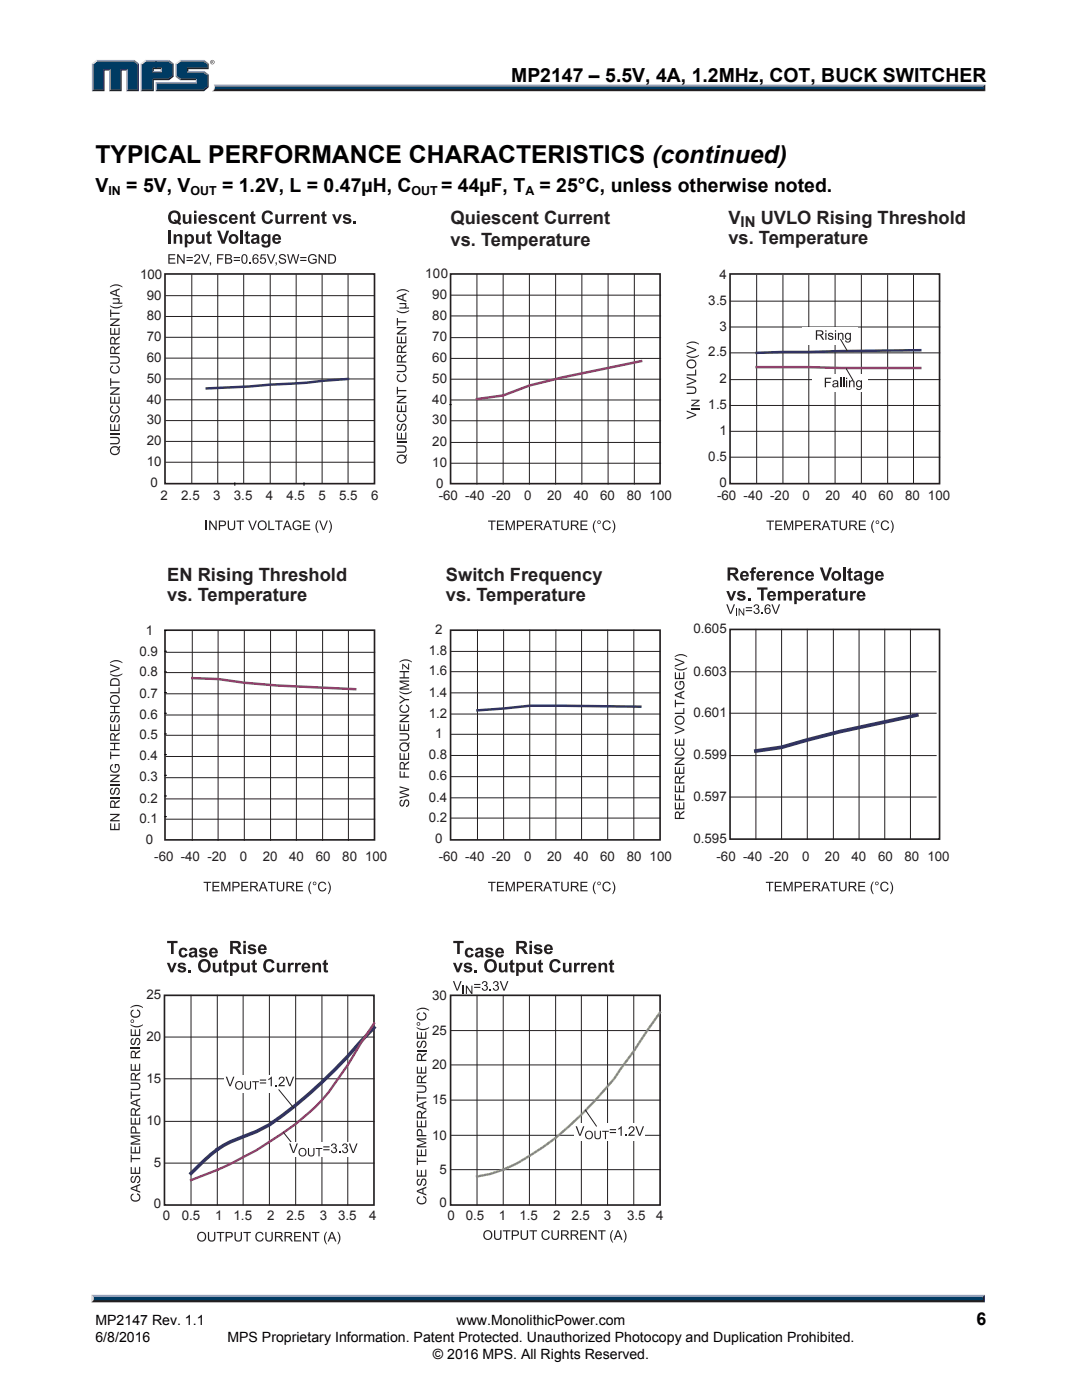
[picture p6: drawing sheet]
<svg xmlns="http://www.w3.org/2000/svg" width="216mm" height="279mm" viewBox="0 0 216 279" stroke-linecap="round" stroke-linejoin="round" font-family="sans-serif">
<defs><g id="words">
<text font-size="4.9" x="19" y="32.6">TYPICAL PERFORMANCE CHARACTERISTICS (continued)</text>
<g font-size="3.9">
<text x="102" y="16.3">MP2147 – 5.5V, 4A, 1.2MHz, COT, BUCK SWITCHER</text>
<text x="19" y="38.3">V</text>
<text x="25.2" y="38.3">= 5V, V</text>
<text x="44.3" y="38.3">= 1.2V, L = 0.47µH, C</text>
<text x="88" y="38.3">= 44µF, T</text>
<text x="107.7" y="38.3">= 25°C, unless otherwise noted.</text>
</g>
<g font-size="3.7" fill="#231f20">
<text x="89.9" y="44.7">Quiescent Current</text>
<text x="145.4" y="44.7">V</text>
<text x="151.8" y="44.7">UVLO Rising Threshold</text>
<text x="89.9" y="49">vs. Temperature</text>
<text x="145.4" y="48.6">vs. Temperature</text>
<text x="33.4" y="115.9">EN Rising Threshold</text>
<text x="33.4" y="119.9">vs. Temperature</text>
<text x="89" y="115.9">Switch Frequency</text>
<text x="89" y="119.9">vs. Temperature</text>
</g>
<text font-size="3.5" x="194.9" y="264.5">6</text>
<text font-size="3" fill="#231f20" x="147.8" y="45.3">IN</text>
<g font-size="2.8">
<text x="19" y="267.9">6/8/2016</text>
<text x="19" y="264.5">MP2147 Rev. 1.1</text>
<text x="45.4" y="267.9">MPS Proprietary Information. Patent Protected. Unauthorized Photocopy and Duplication Prohibited.</text>
<text x="91.1" y="264.5">www.MonolithicPower.com</text>
<text x="86.4" y="271.1">© 2016 MPS. All Rights Reserved.</text>
</g>
<g font-size="2.7" fill="#231f20">
<text x="28" y="55.6">100</text>
<text x="29.3" y="59.8">90</text>
<text x="84.8" y="55.5">100</text>
<text x="86.2" y="59.6">90</text>
<text x="143.5" y="55.7">4</text>
<text x="29.3" y="63.9">80</text>
<text x="86.2" y="63.8">80</text>
<text x="141.3" y="60.8">3.5</text>
<text x="143.5" y="66">3</text>
<text x="29.3" y="68.1">70</text>
<text x="86.2" y="68.1">70</text>
<text x="141.3" y="71.1">2.5</text>
<text x="29.3" y="76.4">50</text>
<text x="29.3" y="72.2">60</text>
<text x="86.2" y="76.4">50</text>
<text x="86.2" y="72.3">60</text>
<text x="143.5" y="76.5">2</text>
<text x="29.3" y="80.6">40</text>
<text x="86.2" y="80.6">40</text>
<text x="141.3" y="81.6">1.5</text>
<text x="29.3" y="88.9">20</text>
<text x="29.3" y="84.7">30</text>
<text x="86.2" y="89">20</text>
<text x="86.2" y="84.7">30</text>
<text x="143.5" y="86.8">1</text>
<text x="29.3" y="93">10</text>
<text x="86.2" y="93.2">10</text>
<text x="141.3" y="92">0.5</text>
<text x="30" y="97.2">0</text>
<text x="32" y="99.8">2</text>
<text x="36.2" y="99.8">2.5</text>
<text x="42.5" y="99.8">3</text>
<text x="46.7" y="99.8">3.5</text>
<text x="53" y="99.8">4</text>
<text x="57.2" y="99.8">4.5</text>
<text x="63.5" y="99.8">5</text>
<text x="67.7" y="99.8">5.5</text>
<text x="74" y="99.8">6</text>
<text x="87" y="97.3">0</text>
<text x="87.5" y="99.8">-60 -40 -20</text>
<text x="104.6" y="99.8">0</text>
<text x="109.2" y="99.8">20</text>
<text x="114.5" y="99.8">40</text>
<text x="119.8" y="99.8">60</text>
<text x="125.1" y="99.8">80 100</text>
<text x="143.1" y="99.8">-60 -40 -20</text>
<text x="143.5" y="97.1">0</text>
<text x="160.2" y="99.8">0</text>
<text x="164.7" y="99.8">20</text>
<text x="170" y="99.8">40</text>
<text x="175.3" y="99.8">60</text>
<text x="180.6" y="99.8">80 100</text>
<text x="27.8" y="130.9">0.9</text>
<text x="29.1" y="126.7">1</text>
<text x="85.5" y="130.8">1.8</text>
<text x="86.8" y="126.5">2</text>
<text x="138.4" y="126.4">0.605</text>
<text x="27.8" y="135">0.8</text>
<text x="85.5" y="134.8">1.6</text>
<text x="138.4" y="134.8">0.603</text>
<text x="27.8" y="143.4">0.6</text>
<text x="27.8" y="139.2">0.7</text>
<text x="85.5" y="143.2">1.2</text>
<text x="85.5" y="139">1.4</text>
<text x="138.4" y="143.1">0.601</text>
<text x="27.8" y="147.5">0.5</text>
<text x="86.8" y="147.3">1</text>
<text x="27.8" y="156">0.3</text>
<text x="27.8" y="151.7">0.4</text>
<text x="85.5" y="155.7">0.6</text>
<text x="85.5" y="151.5">0.8</text>
<text x="138.4" y="151.5">0.599</text>
<text x="27.8" y="160.2">0.2</text>
<text x="85.5" y="160">0.4</text>
<text x="138.4" y="159.8">0.597</text>
<text x="27.8" y="164.2">0.1</text>
<text x="85.5" y="164">0.2</text>
<text x="29.1" y="168.5">0</text>
<text x="30.8" y="171.9">-60 -40 -20</text>
<text x="47.9" y="171.9">0</text>
<text x="52.4" y="171.9">20</text>
<text x="57.7" y="171.9">40</text>
<text x="63" y="171.9">60</text>
<text x="68.3" y="171.9">80 100</text>
<text x="86.8" y="168.2">0</text>
<text x="87.5" y="171.9">-60 -40 -20</text>
<text x="104.6" y="171.9">0</text>
<text x="109.2" y="171.9">20</text>
<text x="114.5" y="171.9">40</text>
<text x="119.8" y="171.9">60</text>
<text x="125.1" y="171.9">80 100</text>
<text x="138.4" y="168.3">0.595</text>
<text x="143" y="171.9">-60 -40 -20</text>
<text x="160" y="171.9">0</text>
<text x="164.6" y="171.9">20</text>
<text x="169.9" y="171.9">40</text>
<text x="175.2" y="171.9">60</text>
<text x="180.5" y="171.9">80 100</text>
<text x="29.2" y="199.4">25</text>
<text x="86.2" y="199.5">30</text>
<text x="29.2" y="207.7">20</text>
<text x="86.2" y="206.5">25</text>
<text x="86.2" y="213.4">20</text>
<text x="29.2" y="216.1">15</text>
<text x="86.2" y="220.4">15</text>
<text x="29.2" y="224.6">10</text>
<text x="86.2" y="227.4">10</text>
<text x="30.7" y="233">5</text>
<text x="87.7" y="234.3">5</text>
<text x="30.7" y="241">0</text>
<text x="32.5" y="243.5">0</text>
<text x="36.3" y="243.5">0.5</text>
<text x="42.9" y="243.5">1</text>
<text x="46.6" y="243.5">1.5</text>
<text x="53.3" y="243.5">2</text>
<text x="57.2" y="243.5">2.5</text>
<text x="63.8" y="243.5">3</text>
<text x="67.5" y="243.5">3.5</text>
<text x="73.6" y="243.5">4</text>
<text x="87.7" y="240.9">0</text>
<text x="89.3" y="243.5">0</text>
<text x="93" y="243.5">0.5</text>
<text x="99.6" y="243.5">1</text>
<text x="103.7" y="243.5">1.5</text>
<text x="110.4" y="243.5">2</text>
<text x="114" y="243.5">2.5</text>
<text x="120.5" y="243.5">3</text>
<text x="125.1" y="243.5">3.5</text>
<text x="130.9" y="243.5">4</text>
</g>
<g font-size="2.5">
<text x="21.6" y="38.9">IN</text>
<text x="38" y="38.9">OUT</text>
<text x="82.1" y="38.9">OUT</text>
<text x="104.8" y="38.9">A</text>
</g>
</g></defs>
<path d="M42.7 16.9h153.9l-.4 .7h-153.4z" fill="#94a0b9"/>
<path d="M42.8 17.6h153.4l.4 .6h-154.3l.4-.2z" fill="#231f20"/>
<path d="M196.2 17.3l.4-.4v1.3l-.4-.4z" fill="#001339"/>
<path d="M42.9 17.3h153.3v.5h-153.4z" fill="#003b63"/>
<path d="M42.7 16.9l.2 .5a.78 .78 0 0 1-.6 .8l.1-.1a1.23 1.23 0 0 0 .3-1.2z" fill="#dcddde"/>
<path d="M30.4 14.4l.3-.2h1.3l.3 .2z" fill="#94a0b9"/>
<g fill="#003b63">
<path d="M18.6 12.8l.8-.6h7.2l.8 .6v5.1h-2v-4.1h-1.4v4.1h-2v-4.1h-1.4v4.1h-2z"/>
<path d="M28.3 12.8l.8-.6h2.2v1.3h-.9v.9h1.9v-.9h-1.3v-1.3h2.6l.8 .6v2.3l-.8 .6h-3.2v2.2h-2.1z"/>
<path d="M31.3 16.6h8v-.9h-3.2l-.9-.6v-2.3l.9-.6h4.4l.9 .6v.7h-4.1v.9h3.2l.9 .6v2.2l-.9 .7h-9.2z"/>
</g>
<path d="M35.9 12.1h4.8" fill="none" stroke="#94a0b9" stroke-width=".26"/>
<path d="M35 12.7l.9-.7 .2 .2-.8 .6z" fill="#dcddde"/>
<path d="M35.1 12.7v2.6" fill="none" stroke="#94a0b9" stroke-width=".27"/>
<path d="M35 15.3l.3-.2 .8 .6-.2 .3z" fill="#547194"/>
<path d="M35.9 15.9h3.4" fill="none" stroke="#001339" stroke-width=".26"/>
<g fill="#94a0b9">
<path d="M31 16.4h8.1v-.4l.2-.3v.9h-8z"/>
<path d="M31 16.4l.3 .2v1.3l-.3 .3z"/>
</g>
<path d="M37.3 13.5h4.1v-.7l.2-.1v1.1h-4v.4l-.3 .2z" fill="#001339"/>
<path d="M37.3 14.3h3.4" fill="none" stroke="#94a0b9" stroke-width=".26"/>
<path d="M40.7 14.2l.9 .7-.2 .1-.9-.6z" fill="#547194"/>
<g fill="#001339">
<path d="M31 18.2l.3-.3h9.2l.9-.7v-2.2l.2-.1v2.5l-.9 .8z"/>
<path d="M30.4 15.7h3.2l.8-.6v-2.3l.2-.1v2.6l-.9 .7h-3v2.2h-2.6l.2-.3h2.1z"/>
</g>
<path d="M33.7 12l.9 .7-.2 .1-.8-.6z" fill="#547194"/>
<path d="M29 12.1h4.7" fill="none" stroke="#94a0b9" stroke-width=".26"/>
<path d="M28.1 12.7l.9-.7 .1 .2-.8 .6z" fill="#dcddde"/>
<path d="M28.2 12.7v5.5" fill="none" stroke="#94a0b9" stroke-width=".27"/>
<path d="M32 13.8l.3-.3v.9l-.3-.2z" fill="#94a0b9"/>
<g fill="#001339">
<path d="M30.4 13.5h1.9l-.3 .3h-1.3v.4l-.3 .2z"/>
<path d="M27.4 12.8l.3-.1v5.5h-2.5l.2-.3h2z"/>
</g>
<path d="M26.8 12l.9 .7-.3 .1-.8-.6z" fill="#547194"/>
<path d="M19.2 12.1h7.6" fill="none" stroke="#94a0b9" stroke-width=".26"/>
<path d="M18.3 12.7l.9-.7 .2 .2-.8 .6z" fill="#dcddde"/>
<path d="M18.5 12.7v5.5" fill="none" stroke="#94a0b9" stroke-width=".27"/>
<path d="M20.6 13.8h1.4l-.2 .3h-.9v4.1h-2.6l.3-.3h2z" fill="#001339"/>
<path d="M21.9 13.8v4.4" fill="none" stroke="#94a0b9" stroke-width=".27"/>
<path d="M24 13.8h1.4l-.2 .3h-.9v4.1h-2.5l.2-.3h2z" fill="#001339"/>
<path d="M25.3 13.8v4.4" fill="none" stroke="#94a0b9" stroke-width=".27"/>
<path d="M40.7 12l.9 .7-.2 .1-.9-.6z" fill="#547194"/>
<g fill="#231f20">
<path d="M18.7 259.2h177.4l.4 .7h-178.3z"/>
<path d="M41.9 12.4a.45 .45 0 0 1 .9 0 .45 .45 0 0 1-.9 0zM42 12.4a.37 .37 0 0 0 .7 0 .37 .37 0 0 0-.7 0zM42.2 12.2h.3l.1 .5-.3-.3-.1 .3zM42.3 12.2v.2h.1z"/>
</g>
<path d="M18.3 258.4h178.2l-.4 .8h-177.4z" fill="#94a0b9"/>
<path d="M196.5 258.4v1.5l-.4-.4v-.6z" fill="#001339"/>
<path d="M18.7 258.9h177.4v.6h-177.4z" fill="#003b63"/>
<path d="M18.2 258.4l.5 .5v.5l-.5 .5z" fill="#dcddde"/>
<g fill="#231f20">
<path d="M134.7 160.2h.2v1.1h.6v-1.1h.2v1.1h.6v-1.2h.3v1.4h-1.9z"/>
<path d="M134.7 158.5h.2v1h.6v-.9h.2v.9h.9v.3h-1.9z"/>
<path d="M134.7 156.8h.2v1.1h.6v-1.1h.2v1.1h.6v-1.2h.3v1.4h-1.9z"/>
<path d="M134.7 153.1h.2v1.1h.6v-1.1h.2v1.1h.6v-1.2h.3v1.4h-1.9z"/>
<path d="M134.7 151.2h1.9v.2l-1.5 1h1.5v.3h-1.9v-.3l1.4-1h-1.4z"/>
<path d="M134.9 149.3l.3-.1v.2a.63 .63 0 0 0-.3 .9 .63 .63 0 0 0 .9 .3 .58 .58 0 0 0 .6-.6 .58 .58 0 0 0-.5-.6l.1-.3a.91 .91 0 0 1 .5 1.4 .91 .91 0 0 1-1.4 .2 .88 .88 0 0 1-.2-1.4z"/>
<path d="M134.7 147.5h.2v1.1h.6v-1.1h.2v1.1h.6v-1.2h.3v1.4h-1.9z"/>
<path d="M134.7 144.8l1.9 .7v.3l-1.9 .7v-.3l1.6-.5-1.6-.7z"/>
<path d="M134.7 142.2h1.6v-.9h.3v1.2h-1.9z"/>
<path d="M134.7 139.6h.2v.7h1.7v.2h-1.7v.7h-.2z"/>
<path d="M134.9 136.1l.3-.2 .1 .3a.7 .7 0 0 0-.3 1 .7 .7 0 0 0 1 .1 .78 .78 0 0 0 .2-1.1h-.4v.5h-.2v-.8h.7a.99 .99 0 0 1 .1 1.4 .99 .99 0 0 1-1.3 .2 .99 .99 0 0 1-.2-1.4z"/>
<path d="M134.7 134.2h.2v1.1h.6v-1.1h.2v1.1h.6v-1.2h.3v1.4h-1.9z"/>
<path d="M134.6 133.2a2.2 2.2 0 0 0 2.5 0v.2a1.92 1.92 0 0 1-2.5 0z"/>
<path d="M134.7 131.3l1.9 .8v.2l-1.9 .8v-.3l1.6-.6-1.6-.6z"/>
<path d="M134.6 131a1.92 1.92 0 0 1 2.5 0v.2a2.2 2.2 0 0 0-2.5 0z"/>
<path d="M134.8 162.1a.52 .52 0 0 1 .6-.1 .52 .52 0 0 1 .3 .5l.9-.7v.3l-.8 .5-.1 .3v.3h.9v.3h-1.9zM135 162.3l-.1 .9h.6v-.5a.34 .34 0 0 0-.1-.4 .34 .34 0 0 0-.4 0z"/>
<path d="M134.8 155a.52 .52 0 0 1 .6-.1 .52 .52 0 0 1 .3 .5l.9-.7v.3l-.8 .5-.1 .3v.3h.9v.3h-1.9zM135 155.2l-.1 .9h.6v-.5a.34 .34 0 0 0-.1-.4 .34 .34 0 0 0-.4 0z"/>
<path d="M134.7 143.7a.95 .95 0 0 1 1.9 0 .95 .95 0 0 1-1.9 0zM135 143.2a.7 .7 0 0 0 .1 1 .7 .7 0 0 0 1 0 .7 .7 0 0 0 .1-.9l-.6-.2z"/>
<path d="M134.7 138.6l1.9-.8v.3l-.6 .2v.8l.6 .2v.3l-1.9-.7zM134.9 138.7l.9 .3v-.6z"/>
</g>
<g fill="none" stroke="#231f20" stroke-width=".2">
<path d="M90.1 138.3h41.6M90.1 134h41.6M90.1 130h41.6M95.3 125.8v41.7M100.5 125.8v41.7M105.7 125.8v41.7M110.9 125.8v41.7M116 125.8v41.7M121.3 125.8v41.7M126.5 125.8v41.7M90.1 159.2h41.6M90.1 155h41.6"/>
<path d="M90.1 150.8h41.6M90.1 146.5h41.6M90.1 142.5h41.6M90.1 163.3h41.6"/>
</g>
<path d="M127.8 141l-22.1-.2-10.4 1" fill="none" stroke="#323362" stroke-width=".5"/>
<g fill="#231f20">
<path d="M79.9 159.8l.4-.2v.2a.42 .42 0 0 0-.4 .5 .42 .42 0 0 0 .5 .4 1.1 1.1 0 0 1 .7-1.2 .78 .78 0 0 1 .6 .8 .78 .78 0 0 1-.7 .7v-.2a.49 .49 0 0 0 .5-.5 .49 .49 0 0 0-.5-.5l-.2 .2a.81 .81 0 0 1-.7 1 .78 .78 0 0 1-.2-1.2z"/>
<path d="M79.7 156.9l1.9 .5v.3l-1.6 .4 1.6 .5v.3l-1.9 .5v-.3l1.7-.4-1.7-.4v-.3l1.7-.4-1.7-.4z"/>
<path d="M79.7 153.9h.3v1h.5v-.9h.3v.9h.8v.3h-1.9z"/>
<path d="M79.7 150.3h.3v1.1h.5v-1.1h.3v1.1h.6v-1.2h.2v1.5h-1.9z"/>
<path d="M79.7 146.3h1.1a.75 .75 0 0 1 .9 .8 .75 .75 0 0 1-.9 .7h-1.1v-.2h1.1a.51 .51 0 0 0 .7-.5 .51 .51 0 0 0-.7-.5h-1.1z"/>
<path d="M79.7 144.5h.3v1.1h.5v-1h.3v1h.6v-1.1h.2v1.4h-1.9z"/>
<path d="M79.7 142.6h1.9v.3l-1.5 1h1.5v.2h-1.9v-.2l1.5-1h-1.5z"/>
<path d="M80 140.8l.3-.2v.3a.63 .63 0 0 0-.3 .9 .63 .63 0 0 0 .9 .2 .58 .58 0 0 0 .5-.5 .58 .58 0 0 0-.4-.6v-.3a.91 .91 0 0 1 .5 1.3 .91 .91 0 0 1-1.3 .3 .88 .88 0 0 1-.2-1.4z"/>
<path d="M79.7 138.7l1.1 .8h.8v.3h-.8l-1.1 .7v-.3l.9-.6-.9-.6z"/>
<path d="M79.7 137.9a2.2 2.2 0 0 0 2.5 0v.2a1.92 1.92 0 0 1-2.5 0z"/>
<path d="M79.7 135.8h1.9v.3h-1.6l1.6 .5v.2l-1.6 .6h1.6v.2h-1.9v-.3l1.7-.6-1.7-.5z"/>
<path d="M79.7 133.9h1.9v.3h-.9v1h.9v.2h-1.9v-.2h.8v-1h-.8z"/>
<path d="M80.3 132.5l1.1 .9v-1h.2v1.3h-.2l-1-.9v.8h-.1z"/>
<path d="M79.7 132a1.92 1.92 0 0 1 2.5 0v.2a2.2 2.2 0 0 0-2.5 0z"/>
<path d="M79.9 152.2a.52 .52 0 0 1 .5-.1 .52 .52 0 0 1 .4 .5l.8-.7v.3l-.7 .5-.1 .3v.3h.8v.3h-1.9zM80 152.4l-.1 .9h.7v-.5a.34 .34 0 0 0-.2-.4 .34 .34 0 0 0-.4 0z"/>
<path d="M79.9 148.5a1.11 1.11 0 0 1 1.5-.1l.2-.3 .2 .1-.3 .4a.95 .95 0 0 1-.9 1.4 .95 .95 0 0 1-.7-1.5zM80.1 148.6a.72 .72 0 0 0 .5 1.1 .72 .72 0 0 0 .8-.9l-.1 .3-.2-.1 .2-.4-.4-.2z"/>
</g>
<g fill="none" stroke="#231f20" stroke-width=".2">
<path d="M33.1 138.5h41.7M33.1 134.2h41.7M33.1 130.2h41.7M38.4 125.9v41.8M43.5 125.9v41.8M48.8 125.9v41.8M54 125.9v41.8M59.1 125.9v41.8M64.4 125.9v41.8M69.5 125.9v41.8M33.1 159.4h41.7M33.1 155.2h41.7"/>
<path d="M33.1 151h41.7M33.1 146.7h41.7M33.1 142.7h41.7M33.1 163.5h41.7"/>
</g>
<path d="M38.4 135.3l5.1 .2 5.3 .8 6.5 .5 15.6 .7" fill="none" stroke="#923d6a" stroke-width=".5"/>
<g fill="#231f20">
<path d="M22 164.3h.2v1.1h.6v-1h.2v1h.6v-1.1h.3v1.4h-1.9z"/>
<path d="M22 162.4h1.9v.3l-1.5 1h1.5v.2h-1.9v-.2l1.5-1h-1.5z"/>
<path d="M22 159h1.9v.3h-1.9z"/>
<path d="M22.1 157.4l.4-.2v.3a.42 .42 0 0 0-.4 .4 .42 .42 0 0 0 .5 .4 1.1 1.1 0 0 1 .7-1.1 .78 .78 0 0 1 .6 .8 .78 .78 0 0 1-.6 .7l-.1-.3a.49 .49 0 0 0 .5-.5 .49 .49 0 0 0-.5-.4l-.1 .1a.81 .81 0 0 1-.8 1 .78 .78 0 0 1-.2-1.2z"/>
<path d="M22 156.5h1.9v.3h-1.9z"/>
<path d="M22 154.6h1.9v.2l-1.5 1h1.5v.3h-1.9v-.3l1.5-1h-1.5z"/>
<path d="M22.2 152.6l.3-.1 .1 .2a.7 .7 0 0 0-.3 1.1 .7 .7 0 0 0 1 .1 .78 .78 0 0 0 .2-1.2h-.4v.6h-.2v-.8h.7a.99 .99 0 0 1 .2 1.4 .99 .99 0 0 1-1.4 .1 .99 .99 0 0 1-.2-1.4z"/>
<path d="M22 150h.2v.6h1.7v.3h-1.7v.6h-.2z"/>
<path d="M22 148.2h1.9v.3h-.9v1h.9v.2h-1.9v-.2h.8v-1h-.8z"/>
<path d="M22 144.5h.2v1.1h.6v-1h.2v1h.6v-1.1h.3v1.4h-1.9z"/>
<path d="M22.1 143l.4-.2v.2a.42 .42 0 0 0-.4 .5 .42 .42 0 0 0 .5 .3 1.1 1.1 0 0 1 .7-1.1 .78 .78 0 0 1 .6 .8 .78 .78 0 0 1-.6 .7l-.1-.2a.49 .49 0 0 0 .5-.5 .49 .49 0 0 0-.5-.5l-.1 .2a.81 .81 0 0 1-.8 .9 .78 .78 0 0 1-.2-1.1z"/>
<path d="M22 140.9h1.9v.2h-.9v1h.9v.2h-1.9v-.2h.8v-1h-.8z"/>
<path d="M22 138.1h1.6v-.9h.3v1.2h-1.9z"/>
<path d="M21.9 134.4a2.2 2.2 0 0 0 2.5 0v.2a1.92 1.92 0 0 1-2.5 0z"/>
<path d="M22 132.5l1.9 .8v.2l-1.9 .8v-.3l1.7-.6-1.7-.6z"/>
<path d="M21.9 132.2a1.92 1.92 0 0 1 2.5 0v.2a2.2 2.2 0 0 0-2.5 0z"/>
<path d="M22.1 159.9a.52 .52 0 0 1 .6-.1 .52 .52 0 0 1 .3 .5l.9-.7v.3l-.8 .5-.1 .3v.3h.9v.3h-1.9zM22.3 160.1l-.1 .9h.6v-.5a.34 .34 0 0 0-.1-.4 .34 .34 0 0 0-.4 0z"/>
<path d="M22.1 146.5a.52 .52 0 0 1 .6-.2 .52 .52 0 0 1 .3 .5l.9-.7v.4l-.8 .5-.1 .3v.3h.9v.2h-1.9zM22.3 146.7l-.1 .9h.6v-.6a.34 .34 0 0 0-.1-.4 .34 .34 0 0 0-.4 .1z"/>
<path d="M22 139.6a.95 .95 0 0 1 1.9 0 .95 .95 0 0 1-1.9 0zM22.4 139.1a.7 .7 0 0 0 0 1 .7 .7 0 0 0 1 0 .7 .7 0 0 0 .1-1l-.6-.1z"/>
<path d="M22.1 135.6a.99 .99 0 0 1 1.1-.3 .99 .99 0 0 1 .7 .9v.7h-1.9v-.9zM22.3 135.8l-.1 .8h1.4v-.4a.76 .76 0 0 0-.5-.6 .76 .76 0 0 0-.8 .2z"/>
</g>
<g fill="none" stroke="#231f20" stroke-width=".2">
<path d="M89.9 58.9h41.9M95.2 54.8v41.8M100.4 54.8v41.8M105.6 54.8v41.8M110.9 54.8v41.8M116.1 54.8v41.8M121.3 54.8v41.8M126.6 54.8v41.8M151 54.9v41.5M156.2 54.9v41.5M161.4 54.9v41.5M166.6 54.9v41.5"/>
<path d="M171.9 54.9v41.5M177.1 54.9v41.5M182.3 54.9v41.5M89.9 79.8h41.9M89.9 75.7h41.9M89.9 71.5h41.9M89.9 67.4h41.9M89.9 63.1h41.9M145.7 75.8h41.8M145.7 70.4h41.8M145.7 65.3h41.8M145.7 60.1h41.8"/>
<path d="M89.9 92.4h41.9M89.9 88.3h41.9M89.9 84h41.9M145.7 91.2h41.8M145.7 86.1h41.8M145.7 80.9h41.8"/>
</g>
<path d="M183.6 69.9l-32.6 .5" fill="none" stroke="#323362" stroke-width=".5"/>
<path d="M127.9 72.1l-15.7 3.2-6.6 1.6-5.2 2-5.2 .7M151 73.3l32.6 .1" fill="none" stroke="#923d6a" stroke-width=".5"/>
<path d="M89.9 54.7h41.8v41.8h-41.8zM32.9 125.8h41.8v41.8h-41.8zM89.9 125.8h41.8v41.8h-41.8z" fill="none" stroke="#231f20" stroke-width=".33"/>
<g fill="#231f20">
<path d="M36.5 42.8h.5v.8a.41 .41 0 0 0 .1 .6 .41 .41 0 0 0 .6-.1v-1.3h.5v1.9h-.5v-.3a.67 .67 0 0 1-.8 .3 .67 .67 0 0 1-.4-.7z"/>
<path d="M41.8 42.9a.97 .97 0 0 1 1.5 .3l-.5 .1a.32 .32 0 0 0-.3-.3 .32 .32 0 0 0-.3 .3 1.32 1.32 0 0 1 1.1 .8 .95 .95 0 0 1-.8 .6 .95 .95 0 0 1-.9-.6l.5-.1a.36 .36 0 0 0 .3 .4 .36 .36 0 0 0 .4-.4 1.03 1.03 0 0 1-1.1-.9z"/>
<path d="M43.9 43a.91 .91 0 0 1 1.5 .3l-.5 .1a.4 .4 0 0 0-.5-.3 .4 .4 0 0 0-.2 .6 .41 .41 0 0 0 .2 .6 .41 .41 0 0 0 .6-.4l.5 .1a.95 .95 0 0 1-1.4 .6 .95 .95 0 0 1-.3-1.4z"/>
<path d="M47.8 42.8h.5v.2a.68 .68 0 0 1 .8-.3 .68 .68 0 0 1 .5 .8v1.2h-.5v-1.3a.36 .36 0 0 0-.4-.3 .36 .36 0 0 0-.3 .4l-.1 1.2h-.5z"/>
<path d="M50.1 42.4l.5-.3v.7h.3v.4h-.3v.9l.1 .2 .2-.1 .1 .4a.57 .57 0 0 1-.7 0 .57 .57 0 0 1-.2-.6v-.8h-.2v-.4h.2z"/>
<path d="M52.6 42.4a1.14 1.14 0 0 1 1.9 .4l-.5 .1a.64 .64 0 0 0-.9-.4 .64 .64 0 0 0-.3 .8 .64 .64 0 0 0 .4 .9 .64 .64 0 0 0 .8-.5l.5 .2a1.2 1.2 0 0 1-1.5 .7 1.2 1.2 0 0 1-.8-1.5z"/>
<path d="M54.9 42.8h.5v.8a.41 .41 0 0 0 .1 .6 .41 .41 0 0 0 .6-.1l.1-1.3h.5v1.9h-.5v-.3a.67 .67 0 0 1-.8 .3 .67 .67 0 0 1-.5-.7z"/>
<path d="M57.2 42.8h.4v.2l.3-.3 .5 .1-.2 .5a.4 .4 0 0 0-.5 0 .4 .4 0 0 0 0 .5v.9h-.5z"/>
<path d="M58.6 42.8h.4v.2l.4-.3 .4 .1-.2 .5a.4 .4 0 0 0-.5 0 .4 .4 0 0 0 0 .5v.9h-.5z"/>
<path d="M62 42.8h.5v.2a.68 .68 0 0 1 .8-.3 .68 .68 0 0 1 .5 .8v1.2h-.5v-1.3a.36 .36 0 0 0-.4-.3 .36 .36 0 0 0-.3 .4l-.1 1.2h-.5z"/>
<path d="M64.3 42.4l.5-.3v.7h.3v.4h-.3v.9l.1 .2 .2-.1 .1 .4a.57 .57 0 0 1-.7 0 .57 .57 0 0 1-.2-.6v-.8h-.2v-.4h.2z"/>
<path d="M66.3 42.8h.5l.5 1.3 .4-1.3h.5l-.7 1.9h-.5z"/>
<path d="M68.6 42.9a.97 .97 0 0 1 1.5 .3l-.5 .1a.32 .32 0 0 0-.3-.3 .32 .32 0 0 0-.4 .3 1.32 1.32 0 0 1 1.2 .8 .95 .95 0 0 1-.8 .6 .95 .95 0 0 1-.9-.6l.5-.1a.36 .36 0 0 0 .3 .4 .36 .36 0 0 0 .4-.4 1.03 1.03 0 0 1-1.1-.9z"/>
<path d="M70.6 44.2h.5v.5h-.5z"/>
<path d="M33.6 46h.6v2.6h-.6z"/>
<path d="M34.7 46.7h.4v.3a.68 .68 0 0 1 .8-.3 .68 .68 0 0 1 .5 .8v1.1h-.5v-1.2a.36 .36 0 0 0-.4-.3 .36 .36 0 0 0-.3 .4v1.1h-.5z"/>
<path d="M39.1 46.7h.5v.9a.41 .41 0 0 0 .1 .6 .41 .41 0 0 0 .6-.1v-1.4h.5v1.9h-.4v-.2a.67 .67 0 0 1-.8 .3 .67 .67 0 0 1-.5-.8z"/>
<path d="M41.4 46.4l.5-.3v.6h.3v.4h-.3v1l.1 .2 .2-.1 .1 .4a.57 .57 0 0 1-.7 0 .57 .57 0 0 1-.2-.6v-.9h-.3v-.4h.3z"/>
<path d="M43.3 46h.6l.6 2 .7-2h.5l-.9 2.6h-.6z"/>
<path d="M48 46h.5v2.6h-.5z"/>
<path d="M49 46.4l.5-.3v.6h.4v.4h-.4v1l.1 .2 .3-.1v.4a.57 .57 0 0 1-.7 0 .57 .57 0 0 1-.2-.6v-.9h-.2v-.4h.2z"/>
<path d="M33.6 50.7h1.4v.3h-1.2v.5h1.1v.3h-1.1v.6h1.2v.2h-1.4z"/>
<path d="M35.4 50.7h.2l1 1.5v-1.5h.2v1.9h-.2l-1-1.5v1.5h-.2z"/>
<path d="M38.9 50.9a.62 .62 0 0 1 1 .1 .62 .62 0 0 1-.4 .9l-.5 .5h1v.2h-1.3l.2-.4a1.15 1.15 0 0 0 .7-1.2l-.4-.1-.2 .4h-.3z"/>
<path d="M40.1 50.7h.3l.6 1.7 .6-1.7h.2l-.7 1.9h-.3z"/>
<path d="M41.9 52.4h.2v.4l-.2 .2 .1-.4h-.1z"/>
<path d="M43.3 50.7h1.3v.3h-1v.5h.9v.3h-.9v.8h-.3z"/>
<path d="M49.8 52.4h.2v.2h-.2z"/>
<path d="M52.1 50.8h.9v.2h-.7l-.1 .5a.63 .63 0 0 1 .8 .3 .63 .63 0 0 1-.4 .8 .63 .63 0 0 1-.8-.5h.3a.42 .42 0 0 0 .6 .2 .42 .42 0 0 0 .1-.6 .42 .42 0 0 0-.6 0h-.3z"/>
<path d="M53.2 50.7h.3l.6 1.7 .6-1.7h.3l-.8 1.9h-.2z"/>
<path d="M55 52.4h.2v.4l-.2 .2 .1-.4h-.1z"/>
<path d="M55.8 50.8a.76 .76 0 0 1 1.3 .5h-.3a.42 .42 0 0 0-.5-.4 .42 .42 0 0 0-.3 .5 1.1 1.1 0 0 1 1.1 .7 .78 .78 0 0 1-.8 .6 .78 .78 0 0 1-.7-.7h.2a.49 .49 0 0 0 .5 .5 .49 .49 0 0 0 .5-.5l-.2-.2a.81 .81 0 0 1-.9-.7z"/>
<path d="M57.3 50.7h.2l.4 1.7 .5-1.7h.3l.4 1.7 .4-1.7h.2l-.5 1.9h-.2l-.5-1.6-.5 1.6h-.2z"/>
<path d="M61.8 50.9a.88 .88 0 0 1 1.4 .4h-.3a.7 .7 0 0 0-1-.3 .7 .7 0 0 0-.1 1.1 .78 .78 0 0 0 1.2 .1v-.3h-.6v-.2h.8v.7a1.03 1.03 0 0 1-1.5 0 1.03 1.03 0 0 1 .1-1.5z"/>
<path d="M63.6 50.7h.2l1 1.5v-1.5h.3v1.9h-.3l-1-1.5v1.5h-.2z"/>
<path d="M150 113.4l.3-.2 .6 .1-.1 .3-.4 .1v.3h.4v.4h-.4v1.5h-.5v-1.5h-.3v-.4h.3z"/>
<path d="M153.1 114h.4v.2l.3-.3 .5 .1-.2 .5a.4 .4 0 0 0-.5 0 .4 .4 0 0 0 0 .5v.9h-.5z"/>
<path d="M156.5 114h.5v.2a.68 .68 0 0 1 .8-.3 .68 .68 0 0 1 .5 .8v1.2h-.5l-.1-1.3a.36 .36 0 0 0-.4-.3 .36 .36 0 0 0-.3 .4v1.2h-.5z"/>
<path d="M158.9 114.2a.91 .91 0 0 1 1.5 .3l-.5 .1a.4 .4 0 0 0-.5-.3 .4 .4 0 0 0-.2 .6 .41 .41 0 0 0 .2 .6 .41 .41 0 0 0 .6-.4l.4 .1a.95 .95 0 0 1-1.3 .6 .95 .95 0 0 1-.3-1.4z"/>
<path d="M163.6 113.3h.6l.6 1.9 .7-1.9h.5l-.9 2.6h-.6z"/>
<path d="M168.2 113.3h.5v2.6h-.5z"/>
<path d="M169.3 113.6l.5-.3v.7h.3v.4h-.3v.9l.1 .2 .2-.1 .1 .4a.57 .57 0 0 1-.7 .1 .57 .57 0 0 1-.2-.7v-.8h-.3v-.4h.3z"/>
<path d="M144.9 118h.6l.4 1.2 .5-1.2h.5l-.8 1.9h-.4z"/>
<path d="M147.3 118.1a.97 .97 0 0 1 1.4 .3l-.4 .1a.32 .32 0 0 0-.4-.3 .32 .32 0 0 0-.3 .3 1.32 1.32 0 0 1 1.2 .8 .95 .95 0 0 1-.9 .6 .95 .95 0 0 1-.9-.6l.5-.1a.36 .36 0 0 0 .4 .4 .36 .36 0 0 0 .4-.4 1.03 1.03 0 0 1-1.2-.9z"/>
<path d="M149.2 119.4h.5v.5h-.5z"/>
<path d="M151.1 117.2h2.1v.5h-.8v2.2h-.5v-2.2h-.8z"/>
<path d="M155.2 118h.5v.2l.3-.3h.4l.4 .3a.65 .65 0 0 1 .8-.3 .65 .65 0 0 1 .4 .7v1.3h-.5v-1.4a.32 .32 0 0 0-.4-.2 .32 .32 0 0 0-.2 .4v1.2h-.5v-1.3a.32 .32 0 0 0-.4-.3 .32 .32 0 0 0-.3 .4v1.2h-.5z"/>
<path d="M162.7 118h.5v.2l.3-.3 .5 .1-.2 .4a.4 .4 0 0 0-.5 .1 .4 .4 0 0 0-.1 .5v.9h-.5z"/>
<path d="M166.2 117.6l.5-.3v.7h.4v.4h-.4v.9l.1 .2 .3-.1v.4a.57 .57 0 0 1-.7 0 .57 .57 0 0 1-.2-.6v-.8h-.2v-.4h.2z"/>
<path d="M167.4 118h.5v.8a.41 .41 0 0 0 .1 .6 .41 .41 0 0 0 .6-.1v-1.3h.5v1.9h-.4v-.3a.67 .67 0 0 1-.8 .3 .67 .67 0 0 1-.5-.7z"/>
<path d="M169.6 118h.5v.2l.3-.3 .5 .1-.2 .4a.4 .4 0 0 0-.5 .1 .4 .4 0 0 0-.1 .5v.9h-.5z"/>
<path d="M144.9 120.6h.3l.6 1.7 .6-1.7h.3l-.8 1.9h-.2z"/>
<path d="M146.9 121.4h.2v1.4h-.2z"/>
<path d="M147.4 121.4h.2l.7 1.1v-1.1h.2v1.4h-.2l-.7-1.1v1.1h-.2z"/>
<path d="M150.6 120.7a.51 .51 0 0 1 .7 0 .51 .51 0 0 1-.1 .8 .59 .59 0 0 1 0 1 .59 .59 0 0 1-.9-.5h.3a.38 .38 0 0 0 .4 .3 .38 .38 0 0 0 .3-.5 .38 .38 0 0 0-.5-.2v-.2a.33 .33 0 0 0 .4-.3 .33 .33 0 0 0-.3-.3 .33 .33 0 0 0-.3 .3h-.2z"/>
<path d="M151.9 122.2h.3v.3h-.3z"/>
<path d="M153.9 120.6h.3l.6 1.7 .6-1.7h.3l-.8 1.9h-.2z"/>
<path d="M33.9 42.4a1.36 1.36 0 0 1 1.9 0 1.36 1.36 0 0 1-.1 1.9l.5 .2-.2 .4-.6-.3a1.37 1.37 0 0 1-1.7-.5 1.37 1.37 0 0 1 .2-1.7zM34.3 42.7a.9 .9 0 0 0-.2 1 .9 .9 0 0 0 .9 .5l-.3-.1 .1-.3 .5 .2a.86 .86 0 0 0 .1-1.1 .86 .86 0 0 0-1.1-.2z"/>
<path d="M38.7 42h.5v.5h-.5zM38.7 42.8h.5v1.9h-.5z"/>
<path d="M39.8 43a.91 .91 0 0 1 1.1-.2 .91 .91 0 0 1 .4 1.1h-1.2a.38 .38 0 0 0 .3 .4 .38 .38 0 0 0 .4-.2h.5a.95 .95 0 0 1-1.3 .5 .95 .95 0 0 1-.3-1.4zM40.2 43.2l-.1 .3h.7l-.2-.4z"/>
<path d="M45.9 43a.91 .91 0 0 1 1.1-.2 .91 .91 0 0 1 .4 1.1h-1.2a.38 .38 0 0 0 .2 .4 .38 .38 0 0 0 .5-.2h.5a.95 .95 0 0 1-1.3 .5 .95 .95 0 0 1-.3-1.4zM46.3 43.2l-.1 .3h.7l-.2-.4z"/>
<path d="M60.1 43a.91 .91 0 0 1 1.1-.2 .91 .91 0 0 1 .4 1.1h-1.2a.38 .38 0 0 0 .2 .4 .38 .38 0 0 0 .5-.2h.5a.95 .95 0 0 1-1.3 .5 .95 .95 0 0 1-.3-1.4zM60.5 43.2l-.1 .3h.7l-.2-.4z"/>
<path d="M36.9 46.7h.4v.3a.78 .78 0 0 1 1-.2 .78 .78 0 0 1 .4 .9 .78 .78 0 0 1-.4 .9 .78 .78 0 0 1-.9-.2v1h-.5zM37.5 47.2a.55 .55 0 0 0-.1 .8 .55 .55 0 0 0 .7 .1 .55 .55 0 0 0 .1-.7 .55 .55 0 0 0-.7-.2z"/>
<path d="M45.6 47.7a1 1 0 0 1 2 0 1 1 0 0 1-2 0zM46.3 47.3a.52 .52 0 0 0-.1 .8 .52 .52 0 0 0 .8-.2 .5 .5 0 0 0-.1-.7 .5 .5 0 0 0-.6 .1z"/>
<path d="M50.3 46.9a.83 .83 0 0 1 .9-.2 .83 .83 0 0 1 .5 .7l.1 1.2h-.4l-.1-.2a.61 .61 0 0 1-1 .2 .61 .61 0 0 1 .2-1l.7-.2a.34 .34 0 0 0-.3-.3 .34 .34 0 0 0-.3 .2l-.5-.1zM50.7 47.9a.33 .33 0 0 0 .3 .5 .33 .33 0 0 0 .2-.6v-.1z"/>
<path d="M52.3 47l.6-.3 .6 .3v-.3h.5v1.7a.91 .91 0 0 1-.8 1 .91 .91 0 0 1-1-.6h.6a.38 .38 0 0 0 .4 .2 .38 .38 0 0 0 .3-.4v-.3a.82 .82 0 0 1-1.1 .2 .82 .82 0 0 1-.3-1.1zM52.7 47.2a.51 .51 0 0 0 0 .8 .51 .51 0 0 0 .7 0 .51 .51 0 0 0 0-.7 .51 .51 0 0 0-.7-.1z"/>
<path d="M54.6 47a.91 .91 0 0 1 1.1-.2 .91 .91 0 0 1 .4 1h-1.3a.38 .38 0 0 0 .3 .5 .38 .38 0 0 0 .5-.3l.5 .1a.95 .95 0 0 1-1.4 .5 .95 .95 0 0 1-.3-1.4zM54.9 47.2l-.1 .3h.8l-.2-.4z"/>
<path d="M37.2 51.3h1.3v.2h-1.3zM37.2 51.9h1.3v.2h-1.3z"/>
<path d="M44.9 50.7h.7a.48 .48 0 0 1 .6 .3 .48 .48 0 0 1-.2 .6 .54 .54 0 0 1 .3 .7 .54 .54 0 0 1-.7 .3h-.7zM45.2 51v.5h.4a.32 .32 0 0 0 .4-.3 .32 .32 0 0 0-.5-.2zM45.2 51.8v.6h.6a.34 .34 0 0 0 .3-.4 .34 .34 0 0 0-.5-.2z"/>
<path d="M46.6 51.3h1.3v.2h-1.3zM46.6 51.9h1.3v.2h-1.3z"/>
<path d="M48.4 50.8a.76 .76 0 0 1 .9 .2 .76 .76 0 0 1 .1 .9 .66 .66 0 0 1-.8 .8 .66 .66 0 0 1-.4-1zM48.5 51a1.06 1.06 0 0 0 .3 1.5 .99 .99 0 0 0 0-1.6z"/>
<path d="M50.6 50.9l.3-.2 .3 .1 .4 .4h-.3a.4 .4 0 0 0-.5-.3 .4 .4 0 0 0-.2 .6v.1a.6 .6 0 0 1 .9 .1 .6 .6 0 0 1-.2 .9 .6 .6 0 0 1-.9-.3v-.9zM50.6 52.1a.41 .41 0 0 0 .8 0 .41 .41 0 0 0-.8 0z"/>
<path d="M59.9 51.3h1.3v.2h-1.3zM59.9 51.9h1.3v.2h-1.3z"/>
<path d="M65.5 50.7h.6a.95 .95 0 0 1 1 1 .95 .95 0 0 1-.9 .9h-.7zM65.7 51v1.4h.4a.73 .73 0 0 0 .7-.7 .73 .73 0 0 0-.7-.7z"/>
<path d="M145.2 113.3h1.1a.76 .76 0 0 1 1 .5 .76 .76 0 0 1-.7 .9l.9 1.2h-.6l-.4-.6a.71 .71 0 0 0-.8-.5v1.1h-.5zM145.7 113.7v.7h.4a.4 .4 0 0 0 .6-.1 .4 .4 0 0 0-.1-.6z"/>
<path d="M147.9 114.2a.91 .91 0 0 1 1.1-.2 .91 .91 0 0 1 .4 1.1h-1.2a.38 .38 0 0 0 .2 .4 .38 .38 0 0 0 .5-.2h.5a.95 .95 0 0 1-1.3 .5 .95 .95 0 0 1-.3-1.4zM148.3 114.4l-.1 .4h.7l-.2-.5z"/>
<path d="M151.2 114.2a.91 .91 0 0 1 1-.2 .91 .91 0 0 1 .5 1.1h-1.3a.38 .38 0 0 0 .3 .4 .38 .38 0 0 0 .5-.2h.4a.95 .95 0 0 1-1.3 .5 .95 .95 0 0 1-.3-1.4zM151.5 114.4l-.1 .4h.8l-.3-.5z"/>
<path d="M154.6 114.2a.91 .91 0 0 1 1.1-.2 .91 .91 0 0 1 .4 1.1h-1.2a.38 .38 0 0 0 .2 .4 .38 .38 0 0 0 .5-.2h.5a.95 .95 0 0 1-1.3 .5 .95 .95 0 0 1-.3-1.4zM155 114.4l-.1 .4h.7l-.2-.5z"/>
<path d="M160.9 114.2a.91 .91 0 0 1 1.1-.2 .91 .91 0 0 1 .4 1.1h-1.2a.38 .38 0 0 0 .2 .4 .38 .38 0 0 0 .5-.2h.5a.95 .95 0 0 1-1.4 .5 .95 .95 0 0 1-.2-1.4zM161.3 114.4l-.1 .4h.7l-.2-.5z"/>
<path d="M165.9 114.9a1 1 0 0 1 2 0 1 1 0 0 1-2 0zM166.5 114.5a.52 .52 0 0 0 0 .8 .52 .52 0 0 0 .8-.2 .5 .5 0 0 0-.1-.6 .5 .5 0 0 0-.7 0z"/>
<path d="M170.5 114.2a.83 .83 0 0 1 .9-.3 .83 .83 0 0 1 .6 .8l.1 1.2h-.5v-.2a.61 .61 0 0 1-1.1 .1 .61 .61 0 0 1 .3-1l.7-.2a.34 .34 0 0 0-.3-.3 .34 .34 0 0 0-.4 .2h-.4zM170.9 115.1a.33 .33 0 0 0 .4 .5 .33 .33 0 0 0 .2-.5v-.1z"/>
<path d="M172.6 114.2l.6-.3 .6 .3v-.2h.4v1.7a.91 .91 0 0 1-.7 .9 .91 .91 0 0 1-1-.6l.5 .1a.38 .38 0 0 0 .5 .1 .38 .38 0 0 0 .2-.4v-.2a.82 .82 0 0 1-1 .1 .82 .82 0 0 1-.3-1.1zM173 114.5a.51 .51 0 0 0-.1 .7 .51 .51 0 0 0 .8 0 .51 .51 0 0 0 0-.7 .51 .51 0 0 0-.7 0z"/>
<path d="M174.8 114.2a.91 .91 0 0 1 1.1-.2 .91 .91 0 0 1 .5 1.1h-1.3a.38 .38 0 0 0 .3 .4 .38 .38 0 0 0 .4-.2h.5a.95 .95 0 0 1-1.3 .5 .95 .95 0 0 1-.3-1.4zM175.2 114.4l-.1 .4h.8l-.3-.5z"/>
<path d="M153.3 118.2a.91 .91 0 0 1 1.1-.2 .91 .91 0 0 1 .4 1h-1.2a.38 .38 0 0 0 .3 .5 .38 .38 0 0 0 .4-.3l.5 .1a.95 .95 0 0 1-1.3 .5 .95 .95 0 0 1-.3-1.4zM153.7 118.4l-.1 .3h.7l-.2-.4z"/>
<path d="M158.5 118h.5v.2a.78 .78 0 0 1 .9-.2 .78 .78 0 0 1 .4 .9 .78 .78 0 0 1-.4 .9 .78 .78 0 0 1-.9-.2v1h-.5zM159.1 118.5a.55 .55 0 0 0-.1 .7 .55 .55 0 0 0 .7 .2 .55 .55 0 0 0 .1-.8 .55 .55 0 0 0-.7-.1z"/>
<path d="M160.8 118.2a.91 .91 0 0 1 1.1-.2 .91 .91 0 0 1 .5 1h-1.3a.38 .38 0 0 0 .3 .5 .38 .38 0 0 0 .4-.3l.5 .1a.95 .95 0 0 1-1.3 .5 .95 .95 0 0 1-.3-1.4zM161.2 118.4l-.1 .3h.8l-.3-.4z"/>
<path d="M164.3 118.2a.83 .83 0 0 1 .9-.3 .83 .83 0 0 1 .5 .7l.1 1.3h-.5v-.3a.61 .61 0 0 1-1 .2 .61 .61 0 0 1 .2-1l.7-.2a.34 .34 0 0 0-.3-.3 .34 .34 0 0 0-.3 .2h-.5zM164.6 119.1a.33 .33 0 0 0 .4 .5 .33 .33 0 0 0 .2-.6v-.1z"/>
<path d="M171.2 118.2a.91 .91 0 0 1 1.1-.2 .91 .91 0 0 1 .4 1h-1.3a.38 .38 0 0 0 .3 .5 .38 .38 0 0 0 .5-.3l.5 .1a.95 .95 0 0 1-1.4 .5 .95 .95 0 0 1-.3-1.4zM171.6 118.4l-.1 .3h.7l-.2-.4z"/>
<path d="M148.8 121.2h1.3v.2h-1.3zM148.8 121.8h1.3v.2h-1.3z"/>
<path d="M152.7 120.8l.3-.2h.4l.4 .5h-.3a.4 .4 0 0 0-.5-.3 .4 .4 0 0 0-.2 .6v.1a.6 .6 0 0 1 .9 .1 .6 .6 0 0 1-.2 .9 .6 .6 0 0 1-.9-.3v-.9zM152.8 121.9a.41 .41 0 0 0 .8 0 .41 .41 0 0 0-.8 0z"/>
</g>
<path d="M32.9 54.7h41.8v41.8h-41.8zM145.7 54.7h41.8v41.8h-41.8zM145.7 125.6h41.8v41.9h-41.8z" fill="none" stroke="#231f20" stroke-width=".33"/>
<g fill="none" stroke="#050100" stroke-width=".2">
<path d="M46.9 96.4v.4M60.7 96.4v.4M89.8 80.8h.2M32.9 138.2h.3M32.9 134.1h.3M32.9 130h.3M32.9 125.8h.3M32.9 158.9h.3M32.9 154.7h.3M32.9 150.6h.3M32.9 146.5h.3M32.9 142.3h.3"/>
<path d="M32.9 163h.3"/>
</g>
<g fill="#231f20">
<path d="M97.4 103.9h1.5v.2h-.6v1.7h-.3v-1.7h-.6z"/>
<path d="M99.2 103.9h1.3v.2h-1.1v.6h1.1v.2h-1.1v.7h1.2v.2h-1.4z"/>
<path d="M100.9 103.9h.4l.5 1.6 .6-1.6h.3v1.9h-.2v-1.6l-.6 1.6h-.2l-.5-1.6v1.6h-.3z"/>
<path d="M104.9 103.9h1.4v.2h-1.1v.6h1v.2h-1v.7h1.1v.2h-1.4z"/>
<path d="M110.2 103.9h1.5v.2h-.6v1.7h-.3v-1.7h-.6z"/>
<path d="M112 103.9h.2v1.1a.51 .51 0 0 0 .5 .6 .51 .51 0 0 0 .5-.6v-1.1h.3v1.1a.75 .75 0 0 1-.8 .8 .75 .75 0 0 1-.7-.8z"/>
<path d="M115.8 103.9h1.4v.2h-1.1v.6h1v.2h-1v.7h1.1v.2h-1.4z"/>
<path d="M118.7 103.9h.2a2.2 2.2 0 0 0 0 2.4h-.2a1.92 1.92 0 0 1 0-2.4z"/>
<path d="M120.5 104.1a.83 .83 0 0 1 1.4 .3l-.3 .1a.63 .63 0 0 0-.9-.3 .63 .63 0 0 0-.2 .8 .58 .58 0 0 0 .5 .6 .58 .58 0 0 0 .6-.5l.3 .1a.91 .91 0 0 1-1.3 .5 .91 .91 0 0 1-.3-1.4z"/>
<path d="M122.2 103.9h.1a1.92 1.92 0 0 1 0 2.4h-.1a2.2 2.2 0 0 0 0-2.4z"/>
<path d="M40.6 176h1.5v.2h-.6v1.7h-.2v-1.7h-.7z"/>
<path d="M42.4 176h1.4v.2h-1.2v.6h1.1v.2h-1.1v.7h1.2v.2h-1.4z"/>
<path d="M44.2 176h.3l.6 1.6 .5-1.6h.4v1.9h-.3v-1.6l-.5 1.6h-.3l-.5-1.6v1.6h-.2z"/>
<path d="M48.1 176h1.4v.2h-1.1v.6h1.1v.2h-1.1v.7h1.2v.2h-1.5z"/>
<path d="M53.5 176h1.5v.2h-.7v1.7h-.2v-1.7h-.6z"/>
<path d="M55.2 176h.3v1.1a.51 .51 0 0 0 .5 .6 .51 .51 0 0 0 .5-.6v-1.1h.2v1.1a.75 .75 0 0 1-.7 .8 .75 .75 0 0 1-.8-.8z"/>
<path d="M59.1 176h1.3v.2h-1.1v.6h1.1v.2h-1.1v.7h1.2v.2h-1.4z"/>
<path d="M62 175.9h.2a2.2 2.2 0 0 0 0 2.5h-.2a1.92 1.92 0 0 1 0-2.5z"/>
<path d="M63.8 176.1a.83 .83 0 0 1 1.3 .4l-.3 .1a.63 .63 0 0 0-.8-.4 .63 .63 0 0 0-.3 .9 .58 .58 0 0 0 .6 .6 .58 .58 0 0 0 .6-.5l.2 .1a.91 .91 0 0 1-1.3 .5 .91 .91 0 0 1-.2-1.4z"/>
<path d="M65.4 175.9h.2a1.92 1.92 0 0 1 0 2.5h-.2a2.2 2.2 0 0 0 0-2.5z"/>
<path d="M97.4 176h1.5v.2h-.6v1.7h-.3v-1.7h-.6z"/>
<path d="M99.2 176h1.3v.2h-1.1v.6h1.1v.2h-1.1v.7h1.2v.2h-1.4z"/>
<path d="M100.9 176h.4l.5 1.6 .6-1.6h.3v1.9h-.2v-1.6l-.6 1.6h-.2l-.5-1.6v1.6h-.3z"/>
<path d="M104.9 176h1.4v.2h-1.1v.6h1v.2h-1v.7h1.1v.2h-1.4z"/>
<path d="M110.2 176h1.5v.2h-.6v1.7h-.3v-1.7h-.6z"/>
<path d="M112 176h.2v1.1a.51 .51 0 0 0 .5 .6 .51 .51 0 0 0 .5-.6v-1.1h.3v1.1a.75 .75 0 0 1-.8 .8 .75 .75 0 0 1-.7-.8z"/>
<path d="M115.8 176h1.4v.2h-1.1v.6h1v.2h-1v.7h1.1v.2h-1.4z"/>
<path d="M118.7 175.9h.2a2.2 2.2 0 0 0 0 2.5h-.2a1.92 1.92 0 0 1 0-2.5z"/>
<path d="M120.5 176.1a.83 .83 0 0 1 1.4 .4l-.3 .1a.63 .63 0 0 0-.9-.4 .63 .63 0 0 0-.2 .9 .58 .58 0 0 0 .5 .6 .58 .58 0 0 0 .6-.5l.3 .1a.91 .91 0 0 1-1.3 .5 .91 .91 0 0 1-.3-1.4z"/>
<path d="M122.2 175.9h.1a1.92 1.92 0 0 1 0 2.5h-.1a2.2 2.2 0 0 0 0-2.5z"/>
<path d="M152.8 176h1.5v.2h-.6v1.7h-.3v-1.7h-.6z"/>
<path d="M154.6 176h1.4v.2h-1.2v.6h1.1v.2h-1.1v.7h1.2v.2h-1.4z"/>
<path d="M156.3 176h.4l.6 1.6 .5-1.6h.4v1.9h-.3v-1.6l-.5 1.6h-.3l-.5-1.6v1.6h-.3z"/>
<path d="M160.3 176h1.4v.2h-1.1v.6h1v.2h-1v.7h1.2v.2h-1.5z"/>
<path d="M165.7 176h1.5v.2h-.7v1.7h-.2v-1.7h-.6z"/>
<path d="M167.4 176h.3v1.1a.51 .51 0 0 0 .5 .6 .51 .51 0 0 0 .5-.6v-1.1h.2v1.1a.75 .75 0 0 1-.7 .8 .75 .75 0 0 1-.8-.8z"/>
<path d="M171.3 176h1.3v.2h-1.1v.6h1.1v.2h-1.1v.7h1.2v.2h-1.4z"/>
<path d="M174.2 175.9h.1a2.2 2.2 0 0 0 0 2.5h-.1a1.92 1.92 0 0 1 0-2.5z"/>
<path d="M175.9 176.1a.83 .83 0 0 1 1.4 .4l-.3 .1a.63 .63 0 0 0-.8-.4 .63 .63 0 0 0-.3 .9 .58 .58 0 0 0 .6 .6 .58 .58 0 0 0 .6-.5l.2 .1a.91 .91 0 0 1-1.3 .5 .91 .91 0 0 1-.2-1.4z"/>
<path d="M177.6 175.9h.2a1.92 1.92 0 0 1 0 2.5h-.2a2.2 2.2 0 0 0 0-2.5z"/>
<path d="M152.9 103.9h1.5v.2h-.6v1.7h-.2v-1.7h-.7z"/>
<path d="M154.7 103.9h1.4v.2h-1.1v.6h1v.2h-1v.7h1.1v.2h-1.4z"/>
<path d="M156.5 103.9h.3l.6 1.6 .5-1.6h.4v1.9h-.3v-1.6l-.5 1.6h-.2l-.6-1.6v1.6h-.2z"/>
<path d="M160.5 103.9h1.3v.2h-1.1v.6h1.1v.2h-1.1v.7h1.2v.2h-1.4z"/>
<path d="M165.8 103.9h1.5v.2h-.7v1.7h-.2v-1.7h-.6z"/>
<path d="M167.5 103.9h.3v1.1a.51 .51 0 0 0 .5 .6 .51 .51 0 0 0 .5-.6v-1.1h.2v1.1a.75 .75 0 0 1-.7 .8 .75 .75 0 0 1-.8-.8z"/>
<path d="M171.4 103.9h1.3v.2h-1.1v.6h1.1v.2h-1.1v.7h1.2v.2h-1.4z"/>
<path d="M174.3 103.9h.2a2.2 2.2 0 0 0 0 2.4h-.2a1.92 1.92 0 0 1 0-2.4z"/>
<path d="M176.1 104.1a.83 .83 0 0 1 1.3 .3l-.2 .1a.63 .63 0 0 0-.9-.3 .63 .63 0 0 0-.3 .8 .58 .58 0 0 0 .6 .6 .58 .58 0 0 0 .6-.5l.2 .1a.91 .91 0 0 1-1.3 .5 .91 .91 0 0 1-.2-1.4z"/>
<path d="M177.7 103.9h.2a1.92 1.92 0 0 1 0 2.4h-.2a2.2 2.2 0 0 0 0-2.4z"/>
<path d="M79.2 88.9h1.1a.75 .75 0 0 1 .8 .7 .75 .75 0 0 1-.8 .8h-1.1v-.3h1.1a.51 .51 0 0 0 .6-.5 .51 .51 0 0 0-.6-.5h-1.1z"/>
<path d="M79.2 88.2h1.9v.2h-1.9z"/>
<path d="M79.2 86.3h.2v1.2h.6v-1.1h.2v1.1h.7v-1.2h.2v1.4h-1.9z"/>
<path d="M79.3 84.8l.4-.2v.2a.42 .42 0 0 0-.4 .5 .42 .42 0 0 0 .5 .3 1.1 1.1 0 0 1 .7-1.1 .78 .78 0 0 1 .6 .8 .78 .78 0 0 1-.6 .7v-.2a.49 .49 0 0 0 .4-.5 .49 .49 0 0 0-.5-.5l-.1 .2a.81 .81 0 0 1-.8 .9 .78 .78 0 0 1-.2-1.1z"/>
<path d="M79.4 82.8l.3-.2 .1 .2a.63 .63 0 0 0-.4 .9 .63 .63 0 0 0 .9 .3 .58 .58 0 0 0 .6-.6 .58 .58 0 0 0-.5-.6l.1-.2a.91 .91 0 0 1 .5 1.3 .91 .91 0 0 1-1.4 .2 .88 .88 0 0 1-.2-1.3z"/>
<path d="M79.2 80.9h.2v1.1h.6v-1.1h.2v1.1h.7v-1.2h.2v1.5h-1.9z"/>
<path d="M79.2 79h1.9v.2l-1.5 1h1.5v.3h-1.9v-.3l1.5-1h-1.5z"/>
<path d="M79.2 77.2h.2v.6h1.7v.3h-1.7v.6h-.2z"/>
<path d="M79.4 74.8l.3-.2 .1 .3a.63 .63 0 0 0-.4 .9 .63 .63 0 0 0 .9 .2 .58 .58 0 0 0 .6-.5 .58 .58 0 0 0-.5-.7l.1-.2a.91 .91 0 0 1 .5 1.3 .91 .91 0 0 1-1.4 .3 .88 .88 0 0 1-.2-1.4z"/>
<path d="M79.2 72.8h1.1a.75 .75 0 0 1 .8 .7 .75 .75 0 0 1-.8 .8h-1.1v-.3h1.1a.51 .51 0 0 0 .6-.5 .51 .51 0 0 0-.6-.5h-1.1z"/>
<path d="M79.2 67.1h.2v1.2h.6v-1.1h.2v1.1h.7v-1.2h.2v1.4h-1.9z"/>
<path d="M79.2 65.3h1.9v.2l-1.5 1h1.5v.3h-1.9v-.3l1.5-1h-1.5z"/>
<path d="M79.2 63.5h.2v.6h1.7v.3h-1.7v.6h-.2z"/>
<path d="M79.2 61.9a2.2 2.2 0 0 0 2.4 0v.2a1.92 1.92 0 0 1-2.4 0z"/>
<path d="M79.7 60.5h1.4v.2h-.2a.4 .4 0 0 1 0 .7h.7v.2h-1.9v-.2l.9-.1a.32 .32 0 0 0 .3-.3 .32 .32 0 0 0-.3-.3h-.9z"/>
<path d="M79.2 58.2a1.92 1.92 0 0 1 2.4 0v.1a2.2 2.2 0 0 0-2.4 0z"/>
<path d="M137 81.9l1.9 .8v.2l-1.9 .8v-.3l1.7-.6-1.7-.6z"/>
<path d="M137.9 81.5h1.7v.2h-1.7z"/>
<path d="M137.9 79.8h1.7v.2l-1.3 .9h1.3v.2h-1.7v-.3l1.3-.8h-1.3z"/>
<path d="M137 77.1h1.1a.75 .75 0 0 1 .9 .8 .75 .75 0 0 1-.9 .7h-1.1v-.2h1.1a.51 .51 0 0 0 .6-.5 .51 .51 0 0 0-.6-.5h-1.1z"/>
<path d="M137 75.2l1.9 .7v.3l-1.9 .7v-.3l1.7-.6-1.7-.6z"/>
<path d="M137 74.7h1.7v-.9h.2v1.1h-1.9z"/>
<path d="M137 70.8a2.2 2.2 0 0 0 2.5 0v.2a1.92 1.92 0 0 1-2.5 0z"/>
<path d="M137 69l1.9 .7v.3l-1.9 .7v-.3l1.7-.6-1.7-.6z"/>
<path d="M137 68.6a1.92 1.92 0 0 1 2.5 0v.2a2.2 2.2 0 0 0-2.5 0z"/>
<path d="M103.1 103.9h.8a.58 .58 0 0 1 .7 .5 .58 .58 0 0 1-.7 .6h-.5v.8h-.3zM103.4 104.1v.7h.7a.35 .35 0 0 0 .2-.5 .35 .35 0 0 0-.4-.2z"/>
<path d="M106.7 103.9h.8a.53 .53 0 0 1 .7 .4 .53 .53 0 0 1-.5 .6l.7 .9h-.4l-.5-.7-.3-.2h-.3v.9h-.2zM106.9 104.1v.6h.6a.33 .33 0 0 0 .4-.2 .33 .33 0 0 0-.4-.4z"/>
<path d="M109.1 103.9h.3l.8 1.9h-.3l-.2-.6h-.8l-.2 .6h-.3zM109.2 104.1l-.3 .9h.7z"/>
<path d="M113.9 103.9h.9a.53 .53 0 0 1 .6 .4 .53 .53 0 0 1-.5 .6l.7 .9h-.3l-.5-.7-.3-.2h-.3v.9h-.3zM114.2 104.1v.6h.5a.33 .33 0 0 0 .5-.2 .33 .33 0 0 0-.4-.4z"/>
<path d="M119.2 104.2a.36 .36 0 0 1 .7 0 .36 .36 0 0 1-.7 0zM119.3 104.2a.25 .25 0 0 0 .5 0 .25 .25 0 0 0-.5 0z"/>
<path d="M46.4 176h.7a.58 .58 0 0 1 .7 .5 .58 .58 0 0 1-.7 .6h-.5v.8h-.2zM46.6 176.2v.7h.7a.35 .35 0 0 0 .2-.5 .35 .35 0 0 0-.4-.2z"/>
<path d="M49.9 176h.9a.53 .53 0 0 1 .6 .4 .53 .53 0 0 1-.5 .6l.7 .9h-.3l-.5-.8-.3-.1h-.3v.9h-.3zM50.2 176.2v.6h.5a.33 .33 0 0 0 .5-.3 .33 .33 0 0 0-.4-.3z"/>
<path d="M52.4 176h.2l.8 1.9h-.3l-.2-.6h-.8l-.2 .6h-.3zM52.5 176.2l-.3 .9h.6z"/>
<path d="M57.1 176h.9a.53 .53 0 0 1 .7 .4 .53 .53 0 0 1-.6 .6l.7 .9h-.3l-.5-.8-.3-.1h-.3v.9h-.3zM57.4 176.2v.6h.5a.33 .33 0 0 0 .5-.3 .33 .33 0 0 0-.4-.3z"/>
<path d="M62.4 176.3a.36 .36 0 0 1 .7 0 .36 .36 0 0 1-.7 0zM62.6 176.3a.22 .22 0 0 0 .4 0 .22 .22 0 0 0-.4 0z"/>
<path d="M103.1 176h.8a.58 .58 0 0 1 .7 .5 .58 .58 0 0 1-.7 .6h-.5v.8h-.3zM103.4 176.2v.7h.7a.35 .35 0 0 0 .2-.5 .35 .35 0 0 0-.4-.2z"/>
<path d="M106.7 176h.8a.53 .53 0 0 1 .7 .4 .53 .53 0 0 1-.5 .6l.7 .9h-.4l-.5-.8-.3-.1h-.3v.9h-.2zM106.9 176.2v.6h.6a.33 .33 0 0 0 .4-.3 .33 .33 0 0 0-.4-.3z"/>
<path d="M109.1 176h.3l.8 1.9h-.3l-.2-.6h-.8l-.2 .6h-.3zM109.2 176.2l-.3 .9h.7z"/>
<path d="M113.9 176h.9a.53 .53 0 0 1 .6 .4 .53 .53 0 0 1-.5 .6l.7 .9h-.3l-.5-.8-.3-.1h-.3v.9h-.3zM114.2 176.2v.6h.5a.33 .33 0 0 0 .5-.3 .33 .33 0 0 0-.4-.3z"/>
<path d="M119.2 176.3a.36 .36 0 0 1 .7 0 .36 .36 0 0 1-.7 0zM119.3 176.3a.25 .25 0 0 0 .5 0 .25 .25 0 0 0-.5 0z"/>
<path d="M158.6 176h.7a.58 .58 0 0 1 .7 .5 .58 .58 0 0 1-.7 .6h-.5v.8h-.2zM158.8 176.2v.7h.7a.35 .35 0 0 0 .2-.5 .35 .35 0 0 0-.4-.2z"/>
<path d="M162.1 176h.9a.53 .53 0 0 1 .6 .4 .53 .53 0 0 1-.5 .6l.7 .9h-.3l-.5-.8-.3-.1h-.3v.9h-.3zM162.4 176.2v.6h.5a.33 .33 0 0 0 .5-.3 .33 .33 0 0 0-.4-.3z"/>
<path d="M164.5 176h.3l.8 1.9h-.3l-.2-.6h-.8l-.2 .6h-.3zM164.7 176.2l-.3 .9h.6z"/>
<path d="M169.3 176h.9a.53 .53 0 0 1 .7 .4 .53 .53 0 0 1-.6 .6l.7 .9h-.3l-.5-.8-.3-.1h-.3v.9h-.3zM169.6 176.2v.6h.5a.33 .33 0 0 0 .5-.3 .33 .33 0 0 0-.4-.3z"/>
<path d="M174.6 176.3a.36 .36 0 0 1 .7 0 .36 .36 0 0 1-.7 0zM174.8 176.3a.22 .22 0 0 0 .4 0 .22 .22 0 0 0-.4 0z"/>
<path d="M158.7 103.9h.7a.58 .58 0 0 1 .7 .5 .58 .58 0 0 1-.7 .6h-.5v.8h-.2zM158.9 104.1v.7h.7a.35 .35 0 0 0 .3-.5 .35 .35 0 0 0-.5-.2z"/>
<path d="M162.2 103.9h.9a.53 .53 0 0 1 .6 .4 .53 .53 0 0 1-.5 .6l.7 .9h-.3l-.5-.7-.3-.2h-.3v.9h-.3zM162.5 104.1v.6h.5a.33 .33 0 0 0 .5-.2 .33 .33 0 0 0-.4-.4z"/>
<path d="M164.7 103.9h.2l.8 1.9h-.3l-.2-.6h-.8l-.2 .6h-.3zM164.8 104.1l-.3 .9h.6z"/>
<path d="M169.5 103.9h.8a.53 .53 0 0 1 .7 .4 .53 .53 0 0 1-.6 .6l.7 .9h-.3l-.5-.7-.3-.2h-.3v.9h-.2zM169.7 104.1v.6h.5a.33 .33 0 0 0 .5-.2 .33 .33 0 0 0-.4-.4z"/>
<path d="M174.7 104.2a.36 .36 0 0 1 .7 0 .36 .36 0 0 1-.7 0zM174.9 104.2a.22 .22 0 0 0 .4 0 .22 .22 0 0 0-.4 0z"/>
<path d="M79.4 91a1.11 1.11 0 0 1 1.5 0l.2-.3 .1 .1-.2 .4a.95 .95 0 0 1-.9 1.3 .95 .95 0 0 1-.7-1.5zM79.6 91.2a.72 .72 0 0 0 .4 1.1 .72 .72 0 0 0 .8-.9l-.1 .2h-.1l.1-.4-.3-.2z"/>
<path d="M79.3 71a.52 .52 0 0 1 .6-.1 .52 .52 0 0 1 .3 .5l.9-.7v.3l-.8 .5-.1 .3v.3h.9v.3h-1.9zM79.5 71.2l-.1 .9h.6v-.5a.34 .34 0 0 0-.1-.4 .34 .34 0 0 0-.4 0z"/>
<path d="M79.3 69.1a.52 .52 0 0 1 .6-.1 .52 .52 0 0 1 .3 .5l.9-.7v.3l-.8 .5-.1 .3v.3h.9v.2h-1.9zM79.5 69.3l-.1 .9h.6v-.6a.34 .34 0 0 0-.1-.4 .34 .34 0 0 0-.4 .1z"/>
<path d="M79.2 59.3l1.9-.8v.3l-.6 .2v.8l.6 .2v.3l-1.9-.8zM79.4 59.4l.9 .3v-.6z"/>
<path d="M137 72.6a.95 .95 0 0 1 1.9 0 .95 .95 0 0 1-1.9 0zM137.4 72.2a.7 .7 0 0 0 .1 .9 .7 .7 0 0 0 .9 0 .7 .7 0 0 0 .1-.9l-.5-.2z"/>
</g>
<path d="M160 65.3h11.1v3.4h-11.1z" fill="#fff"/>
<g fill="#231f20">
<path d="M165.3 66.6l.1-.1a.59 .59 0 0 1 .9 .3h-.3a.27 .27 0 0 0-.3-.2 .27 .27 0 0 0-.2 .3h.1a.52 .52 0 0 1 .6 .2 .52 .52 0 0 1 0 .6l-.4 .1a.51 .51 0 0 1-.6-.4h.2a.31 .31 0 0 0 .3 .3 .31 .31 0 0 0 .3-.4 .68 .68 0 0 1-.8-.6z"/>
<path d="M167.2 66.4h.2v.2a.49 .49 0 0 1 .6-.2 .49 .49 0 0 1 .3 .6v.8h-.2v-.8a.32 .32 0 0 0-.3-.4 .32 .32 0 0 0-.4 .2v1h-.2z"/>
<path d="M162.8 65.9h.8a.53 .53 0 0 1 .7 .4 .53 .53 0 0 1-.5 .7l.7 .8h-.3l-.5-.7-.4-.1h-.3v.8h-.2zM163 66.1v.7h.6a.33 .33 0 0 0 .5-.3 .33 .33 0 0 0-.5-.4z"/>
<path d="M164.7 65.9h.2v.3h-.2zM164.7 66.4h.2v1.4h-.2z"/>
<path d="M166.6 65.9h.2v.3h-.2zM166.6 66.4h.2v1.4h-.2z"/>
<path d="M168.7 66.6l.3-.2 .6 .2v-.2h.2v1.2a.6 .6 0 0 1-.4 .8 .6 .6 0 0 1-.8-.5l.2 .1a.39 .39 0 0 0 .6 .1 .39 .39 0 0 0 .2-.5 .66 .66 0 0 1-1-.1 .66 .66 0 0 1 .1-.9zM168.9 66.7a.47 .47 0 0 0-.1 .7 .47 .47 0 0 0 .7 .1 .47 .47 0 0 0 .1-.7 .47 .47 0 0 0-.7-.1z"/>
</g>
<path d="M162 74.7h11.1v3.5h-11.1z" fill="#fff"/>
<g fill="#231f20">
<path d="M164.6 75.4h1.3v.2h-1.1v.6h.9v.2h-.9v.9h-.2z"/>
<path d="M167.6 75.4h.3v1.9h-.3z"/>
<path d="M168.2 75.4h.2v1.9h-.2z"/>
<path d="M169.4 75.9h.2v.2a.49 .49 0 0 1 .6-.2 .49 .49 0 0 1 .3 .5v.9h-.2v-.9a.32 .32 0 0 0-.3-.3 .32 .32 0 0 0-.3 .2l-.1 1h-.2z"/>
<path d="M166.2 76.1a.62 .62 0 0 1 .8-.2 .62 .62 0 0 1 .3 .8v.6h-.2v-.2a.49 .49 0 0 1-.7 .2 .49 .49 0 0 1-.2-.6l.1-.1a.55 .55 0 0 0 .7-.4l-.3-.1-.4 .2h-.2zM166.4 76.8a.33 .33 0 0 0 .3 .4 .33 .33 0 0 0 .3-.4v-.2z"/>
<path d="M168.8 75.4h.2v.3h-.2zM168.8 75.9h.2v1.4h-.2z"/>
<path d="M170.9 76.1l.3-.2 .6 .2v-.2h.2v1.2a.6 .6 0 0 1-.4 .7 .6 .6 0 0 1-.8-.4h.3a.39 .39 0 0 0 .5 .2 .39 .39 0 0 0 .2-.5 .66 .66 0 0 1-.9-.1 .66 .66 0 0 1 0-.9zM171.1 76.2a.47 .47 0 0 0-.1 .7 .47 .47 0 0 0 .7 .1 .47 .47 0 0 0 .1-.7 .47 .47 0 0 0-.7-.1z"/>
</g>
<g fill="none" stroke="#231f20" stroke-width=".2">
<path d="M33.1 59h41.5M38.3 54.9v41.5M43.4 54.9v41.5M48.6 54.9v41.5M53.9 54.9v41.5M59.1 54.9v41.5M64.3 54.9v41.5M69.5 54.9v41.5M33.1 79.8h41.5M33.1 75.6h41.5M33.1 71.5h41.5M33.1 67.3h41.5"/>
<path d="M33.1 63.2h41.5M33.1 92.2h41.5M33.1 88.1h41.5M33.1 83.9h41.5M145.7 134.1h41.1M150.8 125.6v41.9M156 125.6v41.9M161.1 125.6v41.9M166.3 125.6v41.9M171.4 125.6v41.9M176.5 125.6v41.9M181.7 125.6v41.9"/>
<path d="M145.7 159.1h41.1M145.7 150.8h41.1M145.7 142.3h41.1"/>
</g>
<path d="M182.9 142.7l-15.3 3.3-11.6 3.1-5.2 .8" fill="none" stroke="#323362" stroke-width=".74"/>
<path d="M69.5 75.6l-8.3 .8-11.5 .7-8.4 .4" fill="none" stroke="#323362" stroke-width=".5"/>
<g fill="#231f20">
<path d="M41.1 103.9h.2v1.9h-.2z"/>
<path d="M41.7 103.9h.3l1 1.5v-1.5h.2v1.9h-.2l-1-1.5v1.5h-.3z"/>
<path d="M45.4 103.9h.3v1.1a.51 .51 0 0 0 .5 .6 .51 .51 0 0 0 .5-.6v-1.1h.2v1.1a.75 .75 0 0 1-.7 .8 .75 .75 0 0 1-.8-.8z"/>
<path d="M47.2 103.9h1.5v.2h-.6v1.7h-.3v-1.7h-.6z"/>
<path d="M49.5 103.9h.3l.6 1.7 .6-1.7h.3l-.8 1.9h-.2z"/>
<path d="M53.5 103.9h.3v1.7h.9v.2h-1.2z"/>
<path d="M54.9 103.9h1.5v.2h-.6v1.7h-.3v-1.7h-.6z"/>
<path d="M58.7 104.1a.88 .88 0 0 1 1.4 .3l-.2 .1a.7 .7 0 0 0-1.1-.3 .7 .7 0 0 0-.1 1.1 .78 .78 0 0 0 1.2 .1v-.4h-.6v-.2h.8v.7a1.03 1.03 0 0 1-1.5 .1 1.03 1.03 0 0 1 .1-1.5z"/>
<path d="M60.5 103.9h1.4v.2h-1.2v.6h1.1v.2h-1.1v.7h1.2v.2h-1.4z"/>
<path d="M63.4 103.9h.2a2.2 2.2 0 0 0 0 2.4h-.2a1.92 1.92 0 0 1 0-2.4z"/>
<path d="M63.7 103.9h.3l.6 1.7 .6-1.7h.2l-.7 1.9h-.3z"/>
<path d="M65.6 103.9h.2a1.92 1.92 0 0 1 0 2.4h-.2a2.2 2.2 0 0 0 0-2.4z"/>
<path d="M22 87.2h1.1a.75 .75 0 0 1 .8 .7 .75 .75 0 0 1-.8 .8h-1.1v-.3h1.1a.51 .51 0 0 0 .6-.5 .51 .51 0 0 0-.6-.5h-1.1z"/>
<path d="M22 86.5h1.9v.2h-1.9z"/>
<path d="M22 84.6h.2v1.2h.6v-1.1h.2v1.1h.6v-1.2h.3v1.4h-1.9z"/>
<path d="M22.1 83.1l.4-.2v.2a.42 .42 0 0 0-.4 .5 .42 .42 0 0 0 .5 .4 1.1 1.1 0 0 1 .7-1.2 .78 .78 0 0 1 .6 .8 .78 .78 0 0 1-.6 .7l-.1-.2a.49 .49 0 0 0 .5-.5 .49 .49 0 0 0-.5-.5l-.1 .2a.81 .81 0 0 1-.8 .9 .78 .78 0 0 1-.2-1.1z"/>
<path d="M22.2 81.1l.3-.2 .1 .3a.63 .63 0 0 0-.4 .8 .63 .63 0 0 0 .9 .3 .58 .58 0 0 0 .6-.6 .58 .58 0 0 0-.5-.6l.1-.2a.91 .91 0 0 1 .5 1.3 .91 .91 0 0 1-1.4 .2 .88 .88 0 0 1-.2-1.3z"/>
<path d="M22 79.2h.2v1.1h.6v-1h.2v1h.6v-1.2h.3v1.5h-1.9z"/>
<path d="M22 77.3h1.9v.3l-1.5 1h1.5v.2h-1.9v-.3l1.5-1h-1.5z"/>
<path d="M22 75.5h.2v.6h1.7v.3h-1.7v.6h-.2z"/>
<path d="M22.2 73.1l.3-.2 .1 .3a.63 .63 0 0 0-.4 .9 .63 .63 0 0 0 .9 .2 .58 .58 0 0 0 .6-.5 .58 .58 0 0 0-.5-.6l.1-.3a.91 .91 0 0 1 .5 1.3 .91 .91 0 0 1-1.4 .3 .88 .88 0 0 1-.2-1.4z"/>
<path d="M22 71.1h1.1a.75 .75 0 0 1 .8 .7 .75 .75 0 0 1-.8 .8h-1.1v-.3h1.1a.51 .51 0 0 0 .6-.5 .51 .51 0 0 0-.6-.5h-1.1z"/>
<path d="M22 65.4h.2v1.2h.6v-1.1h.2v1.1h.6v-1.2h.3v1.4h-1.9z"/>
<path d="M22 63.6h1.9v.2l-1.5 1h1.5v.3h-1.9v-.3l1.5-1h-1.5z"/>
<path d="M22 61.8h.2v.6h1.7v.3h-1.7v.6h-.2z"/>
<path d="M21.9 60.9a2.2 2.2 0 0 0 2.5 0 1.45 1.45 0 0 1-1.4 .6l-.8-.3z"/>
<path d="M22.5 59.5h1.4v.2h-.2a.4 .4 0 0 1 0 .7h.7v.2h-1.9v-.2h.8a.32 .32 0 0 0 .4-.3 .32 .32 0 0 0-.4-.3l-.8-.1z"/>
<path d="M21.9 57.2a1.92 1.92 0 0 1 2.5 0v.2a2.2 2.2 0 0 0-2.5 0z"/>
<path d="M43.7 103.9h.7a.58 .58 0 0 1 .7 .5 .58 .58 0 0 1-.7 .6h-.5v.8h-.2zM43.9 104.1v.7h.7a.35 .35 0 0 0 .2-.5 .35 .35 0 0 0-.4-.2z"/>
<path d="M51.4 104.9a.95 .95 0 0 1 1.9 0 .95 .95 0 0 1-1.9 0zM51.9 104.3a.73 .73 0 0 0-.1 1.1 .73 .73 0 0 0 1.1-.1 .72 .72 0 0 0-.1-1 .72 .72 0 0 0-.9 0z"/>
<path d="M57.2 103.9h.2l.8 1.9h-.3l-.2-.6h-.8l-.2 .6h-.3zM57.3 104.1l-.3 .9h.6z"/>
<path d="M22.2 89.3a1.11 1.11 0 0 1 1.5 0l.1-.3 .2 .1-.2 .4a.95 .95 0 0 1-1 1.3 .95 .95 0 0 1-.6-1.5zM22.4 89.5a.72 .72 0 0 0 .4 1.1 .72 .72 0 0 0 .8-.9l-.1 .2h-.2l.2-.4-.3-.2z"/>
<path d="M22.1 69.3a.52 .52 0 0 1 .6-.1 .52 .52 0 0 1 .3 .5l.9-.7v.3l-.8 .5-.1 .3v.3h.9v.3h-1.9zM22.3 69.5l-.1 .9h.6v-.5a.34 .34 0 0 0-.1-.4 .34 .34 0 0 0-.4 0z"/>
<path d="M22.1 67.4a.52 .52 0 0 1 .6-.1 .52 .52 0 0 1 .3 .5l.9-.7v.3l-.8 .5-.1 .3v.3h.9v.2h-1.9zM22.3 67.6l-.1 .9h.6v-.5a.34 .34 0 0 0-.1-.4 .34 .34 0 0 0-.4 0z"/>
<path d="M22 58.3l1.9-.8v.3l-.6 .2v.8l.6 .2v.3l-1.9-.7zM22.2 58.4l.9 .4v-.7z"/>
</g>
<path d="M167.7 67.7l1.4 2.3M168.8 73.6l1.4 2.2" fill="none" stroke="#231f20" stroke-width=".2"/>
<g fill="#231f20">
<path d="M33.3 187.8h2.1v.4h-.7v2.2h-.6v-2.2h-.8z"/>
<path d="M35.9 189.4a.91 .91 0 0 1 1.5 .3l-.5 .1a.4 .4 0 0 0-.5-.3 .4 .4 0 0 0-.2 .6 .41 .41 0 0 0 .2 .6 .41 .41 0 0 0 .5-.4l.5 .1a.95 .95 0 0 1-1.3 .6 .95 .95 0 0 1-.3-1.4z"/>
<path d="M39.9 189.3a.97 .97 0 0 1 1.5 .3l-.5 .1a.32 .32 0 0 0-.4-.3 .32 .32 0 0 0-.3 .3 1.32 1.32 0 0 1 1.2 .8 .95 .95 0 0 1-.9 .6 .95 .95 0 0 1-.9-.6l.6-.1a.36 .36 0 0 0 .3 .4 .36 .36 0 0 0 .4-.4 1.03 1.03 0 0 1-1.2-.9z"/>
<path d="M49.7 188.6a.97 .97 0 0 1 1.4 .4h-.5a.32 .32 0 0 0-.3-.2 .32 .32 0 0 0-.3 .3 1.32 1.32 0 0 1 1.2 .7 .95 .95 0 0 1-.9 .6 .95 .95 0 0 1-.9-.5l.5-.1a.36 .36 0 0 0 .4 .3 .36 .36 0 0 0 .3-.3 1.03 1.03 0 0 1-1.1-.9z"/>
<path d="M33.3 192.2h.5l.5 1.2 .4-1.2h.6l-.8 1.8h-.4z"/>
<path d="M35.7 192.3a.97 .97 0 0 1 1.4 .3l-.5 .1a.32 .32 0 0 0-.3-.3 .32 .32 0 0 0-.3 .3 1.32 1.32 0 0 1 1.2 .8 .95 .95 0 0 1-.9 .6 .95 .95 0 0 1-.9-.6l.5-.1a.36 .36 0 0 0 .4 .4 .36 .36 0 0 0 .3-.4 1.03 1.03 0 0 1-1.1-.9z"/>
<path d="M37.6 193.5h.5v.5h-.5z"/>
<path d="M42.5 192.2h.5v.8a.41 .41 0 0 0 0 .6 .41 .41 0 0 0 .6-.1l.1-1.3h.5v1.8h-.5v-.2a.67 .67 0 0 1-.8 .3 .67 .67 0 0 1-.4-.7z"/>
<path d="M44.7 191.8l.5-.3v.7h.4v.4h-.4v.9l.1 .2 .3-.1v.4a.57 .57 0 0 1-.7 0 .57 .57 0 0 1-.2-.6v-.8h-.2v-.4h.2z"/>
<path d="M48.1 192.2h.5v.8a.41 .41 0 0 0 .1 .6 .41 .41 0 0 0 .6-.1l.1-1.3h.5v1.8h-.5v-.2a.67 .67 0 0 1-.8 .3 .67 .67 0 0 1-.5-.7z"/>
<path d="M50.4 191.8l.5-.3v.7h.3v.4h-.3v.9l.1 .2 .2-.1 .1 .4a.57 .57 0 0 1-.7 0 .57 .57 0 0 1-.2-.6v-.8h-.2v-.4h.2z"/>
<path d="M52.8 191.7a1.14 1.14 0 0 1 2 .5l-.5 .1a.64 .64 0 0 0-.9-.4 .64 .64 0 0 0-.3 .8 .64 .64 0 0 0 .4 .9 .64 .64 0 0 0 .8-.5l.5 .1a1.2 1.2 0 0 1-1.5 .8 1.2 1.2 0 0 1-.8-1.5z"/>
<path d="M55.2 192.2h.5v.8a.41 .41 0 0 0 .1 .6 .41 .41 0 0 0 .6-.1v-1.3h.5v1.8h-.4v-.2a.67 .67 0 0 1-.8 .3 .67 .67 0 0 1-.5-.7z"/>
<path d="M57.4 192.2h.5v.2l.3-.3 .5 .1-.2 .4a.4 .4 0 0 0-.5 .1 .4 .4 0 0 0 0 .5l-.1 .8h-.5z"/>
<path d="M58.9 192.2h.4v.2l.3-.3 .5 .1-.2 .4a.4 .4 0 0 0-.5 .1 .4 .4 0 0 0 0 .5v.8h-.5z"/>
<path d="M62.3 192.2h.5v.2a.68 .68 0 0 1 .8-.3 .68 .68 0 0 1 .5 .8v1.1h-.5v-1.2a.36 .36 0 0 0-.5-.3 .36 .36 0 0 0-.3 .4v1.1h-.5z"/>
<path d="M64.6 191.8l.5-.3v.7h.3v.4h-.3v.9l.1 .2 .2-.1 .1 .4a.57 .57 0 0 1-.7 0 .57 .57 0 0 1-.2-.6v-.8h-.2v-.4h.2z"/>
<path d="M37.9 189.4a.83 .83 0 0 1 .9-.3 .83 .83 0 0 1 .5 .8l.1 1.2h-.5v-.2a.61 .61 0 0 1-1 .1 .61 .61 0 0 1 .2-1l.7-.2a.34 .34 0 0 0-.3-.3 .34 .34 0 0 0-.3 .2h-.5zM38.3 190.3a.33 .33 0 0 0 .3 .5 .33 .33 0 0 0 .2-.6v-.1z"/>
<path d="M42 189.4a.91 .91 0 0 1 1-.2 .91 .91 0 0 1 .5 1.1h-1.3a.38 .38 0 0 0 .3 .4 .38 .38 0 0 0 .5-.2h.5a.95 .95 0 0 1-1.4 .5 .95 .95 0 0 1-.3-1.4zM42.3 189.6l-.1 .3h.8l-.3-.4z"/>
<path d="M45.9 187.8h1.1a.76 .76 0 0 1 1 .5 .76 .76 0 0 1-.6 .9l.9 1.2h-.7l-.3-.6a.71 .71 0 0 0-.9-.5v1.1h-.5zM46.4 188.2v.7h.4a.4 .4 0 0 0 .6-.1 .4 .4 0 0 0 0-.5z"/>
<path d="M48.6 187.8h.5v.4h-.5zM48.6 188.5h.5v1.9h-.5z"/>
<path d="M51.7 188.7a.91 .91 0 0 1 1.1-.1 .91 .91 0 0 1 .4 1h-1.2a.38 .38 0 0 0 .2 .5 .38 .38 0 0 0 .5-.3l.5 .1a.95 .95 0 0 1-1.4 .4 .95 .95 0 0 1-.2-1.4zM52.1 189l-.1 .3h.7l-.2-.4z"/>
<path d="M39.9 191.7a1.31 1.31 0 0 1 1.8 .2 1.31 1.31 0 0 1-.1 1.8 1.31 1.31 0 0 1-1.9-.2 1.63 1.63 0 0 1 .2-1.8zM40.3 192.1a.88 .88 0 0 0-.2 1.1 .88 .88 0 0 0 1.1 .3 .89 .89 0 0 0 .3-1.1 .89 .89 0 0 0-1.1-.5z"/>
<path d="M45.9 192.2h.5v.2a.78 .78 0 0 1 .9-.2 .78 .78 0 0 1 .4 .9 .78 .78 0 0 1-.3 .9 .78 .78 0 0 1-1-.2v1h-.5zM46.5 192.6a.55 .55 0 0 0-.1 .8 .55 .55 0 0 0 .7 .2 .55 .55 0 0 0 .1-.8 .55 .55 0 0 0-.7-.2z"/>
<path d="M60.4 192.4a.91 .91 0 0 1 1.1-.2 .91 .91 0 0 1 .4 1h-1.2a.38 .38 0 0 0 .2 .5 .38 .38 0 0 0 .5-.3l.5 .1a.95 .95 0 0 1-1.3 .5 .95 .95 0 0 1-.3-1.4zM60.8 192.6l-.1 .3h.7l-.2-.4z"/>
</g>
<path d="M32.8 198.6h41.8v41.9h-41.8z" fill="none" stroke="#231f20" stroke-width=".33"/>
<g fill="#231f20">
<path d="M41.5 245.9h.2v1.1a.51 .51 0 0 0 .5 .6 .51 .51 0 0 0 .5-.6v-1.1h.3v1.1a.75 .75 0 0 1-.8 .8 .75 .75 0 0 1-.7-.8z"/>
<path d="M43.3 245.9h1.5v.2h-.7v1.7h-.2v-1.7h-.6z"/>
<path d="M46.8 245.9h.2v1.1a.51 .51 0 0 0 .5 .6 .51 .51 0 0 0 .5-.6v-1.1h.3v1.1a.75 .75 0 0 1-.8 .8 .75 .75 0 0 1-.7-.8z"/>
<path d="M48.6 245.9h1.5v.2h-.7v1.7h-.2v-1.7h-.6z"/>
<path d="M51.3 246a.83 .83 0 0 1 1.3 .4h-.3a.63 .63 0 0 0-.8-.3 .63 .63 0 0 0-.3 .9 .58 .58 0 0 0 .6 .6 .58 .58 0 0 0 .6-.5l.2 .1a.91 .91 0 0 1-1.3 .5 .91 .91 0 0 1-.2-1.4z"/>
<path d="M52.9 245.9h.3v1.1a.51 .51 0 0 0 .5 .6 .51 .51 0 0 0 .5-.6v-1.1h.2v1.1a.75 .75 0 0 1-.7 .8 .75 .75 0 0 1-.8-.8z"/>
<path d="M58.7 245.9h1.4v.2h-1.2v.6h1.1v.2h-1.1v.6h1.2v.3h-1.4z"/>
<path d="M60.5 245.9h.2l1 1.5v-1.5h.3v1.9h-.3l-1-1.5v1.5h-.2z"/>
<path d="M62.2 245.9h1.5v.2h-.6v1.7h-.2v-1.7h-.7z"/>
<path d="M65.1 245.8h.2a2.2 2.2 0 0 0 0 2.5h-.2a1.92 1.92 0 0 1 0-2.5z"/>
<path d="M67.3 245.8h.2a1.92 1.92 0 0 1 0 2.5h-.2a2.2 2.2 0 0 0 0-2.5z"/>
<path d="M26.3 238.3l.3-.1 .1 .2a.63 .63 0 0 0-.4 .9 .63 .63 0 0 0 .9 .3 .58 .58 0 0 0 .6-.6 .58 .58 0 0 0-.5-.6l.1-.3a.91 .91 0 0 1 .5 1.4 .91 .91 0 0 1-1.4 .2 .88 .88 0 0 1-.2-1.4z"/>
<path d="M26.2 234.9l.4-.2v.2a.42 .42 0 0 0-.4 .5 .42 .42 0 0 0 .5 .4 1.1 1.1 0 0 1 .7-1.2 .78 .78 0 0 1 .6 .8 .78 .78 0 0 1-.6 .8l-.1-.3a.49 .49 0 0 0 .5-.5 .49 .49 0 0 0-.5-.5l-.1 .2a.81 .81 0 0 1-.8 1 .78 .78 0 0 1-.2-1.2z"/>
<path d="M26.1 232.9h.2v1.1h.6v-1h.2v1h.7v-1.1h.2v1.4h-1.9z"/>
<path d="M26.1 230.5h.2v.6h1.7v.2h-1.7v.7h-.2z"/>
<path d="M26.1 228.8h.2v1.1h.6v-1h.2v1h.7v-1.1h.2v1.4h-1.9z"/>
<path d="M26.1 226.6h1.9v.3h-1.6l1.6 .5v.2l-1.6 .6h1.6v.2h-1.9v-.3l1.6-.6-1.6-.5z"/>
<path d="M26.1 223.1h.2v1.1h.6v-1.1h.2v1.1h.7v-1.2h.2v1.4h-1.9z"/>
<path d="M26.1 217.8h.2v.6h1.7v.3h-1.7v.6h-.2z"/>
<path d="M26.1 216.1h1.1a.75 .75 0 0 1 .8 .7 .75 .75 0 0 1-.8 .8h-1.1v-.3h1.1a.51 .51 0 0 0 .6-.5 .51 .51 0 0 0-.6-.5h-1.1z"/>
<path d="M26.1 212.3h.2v1.2h.6v-1.1h.2v1.1h.7v-1.2h.2v1.4h-1.9z"/>
<path d="M26.1 209h1.9v.2h-1.9z"/>
<path d="M26.2 207.4l.4-.2v.2a.42 .42 0 0 0-.4 .5 .42 .42 0 0 0 .5 .3 1.1 1.1 0 0 1 .7-1.1 .78 .78 0 0 1 .6 .8 .78 .78 0 0 1-.6 .7l-.1-.2a.49 .49 0 0 0 .5-.5 .49 .49 0 0 0-.5-.5l-.1 .2a.81 .81 0 0 1-.8 .9 .78 .78 0 0 1-.2-1.1z"/>
<path d="M26.1 205.4h.2v1.1h.6v-1h.2v1h.7v-1.2h.2v1.5h-1.9z"/>
<path d="M26 204.4a2.2 2.2 0 0 0 2.5 0 1.45 1.45 0 0 1-1.4 .6l-.8-.3z"/>
<path d="M26.3 201.6l.3-.1 .1 .2a.63 .63 0 0 0-.4 .9 .63 .63 0 0 0 .9 .2 .58 .58 0 0 0 .6-.5 .58 .58 0 0 0-.5-.6l.1-.3a.91 .91 0 0 1 .5 1.4 .91 .91 0 0 1-1.4 .2 .88 .88 0 0 1-.2-1.4z"/>
<path d="M26 201a1.92 1.92 0 0 1 2.5 0v.2a2.2 2.2 0 0 0-2.5 0z"/>
<path d="M39.3 246.8a.95 .95 0 0 1 1.9 0 .95 .95 0 0 1-1.9 0zM39.8 246.2a.73 .73 0 0 0-.1 1.1 .73 .73 0 0 0 1.1-.1 .72 .72 0 0 0-.1-.9 .72 .72 0 0 0-.9-.1z"/>
<path d="M45 245.9h.7a.58 .58 0 0 1 .8 .5 .58 .58 0 0 1-.7 .6h-.5v.8h-.3zM45.3 246.1v.7l.7-.1a.35 .35 0 0 0 .2-.4 .35 .35 0 0 0-.4-.2z"/>
<path d="M54.9 245.9h.8a.53 .53 0 0 1 .7 .4 .53 .53 0 0 1-.6 .6l.7 .9h-.3l-.5-.8-.3-.1h-.3v.9h-.2zM55.1 246.1v.6h.5a.33 .33 0 0 0 .5-.3 .33 .33 0 0 0-.4-.3z"/>
<path d="M56.8 245.9h.8a.53 .53 0 0 1 .7 .4 .53 .53 0 0 1-.5 .6l.6 .9h-.3l-.5-.8-.3-.1h-.3v.9h-.2zM57 246.1v.6h.6a.33 .33 0 0 0 .4-.3 .33 .33 0 0 0-.4-.3z"/>
<path d="M66.1 245.9h.3l.7 1.9h-.2l-.3-.6h-.8l-.2 .6h-.2zM66.2 246.1l-.3 .9h.7z"/>
<path d="M26.1 237l1.9-.7v.3l-.6 .2v.8l.6 .2v.2l-1.9-.7zM26.3 237.2l.9 .3v-.6z"/>
<path d="M26.3 224.9a.59 .59 0 0 1 .6 0 .59 .59 0 0 1 .3 .6v.5h.8v.2h-1.9v-1zM26.4 225.2l-.1 .8h.7l-.1-.9-.3-.1z"/>
<path d="M26.2 221.3a.52 .52 0 0 1 .6-.1 .52 .52 0 0 1 .3 .5l.9-.7v.3l-.8 .5-.1 .3v.3h.9v.3h-1.9zM26.4 221.5l-.1 .9h.6v-.5a.34 .34 0 0 0-.1-.4 .34 .34 0 0 0-.4 0z"/>
<path d="M26.1 220l1.9-.8v.3l-.6 .2v.8l.6 .2v.3l-1.9-.8zM26.3 220.1l.9 .3v-.6z"/>
<path d="M26.2 214.3a.52 .52 0 0 1 .6-.2 .52 .52 0 0 1 .3 .5l.9-.6v.3l-.8 .5-.1 .3v.3h.9v.2h-1.9zM26.4 214.5l-.1 .9h.6v-.6a.34 .34 0 0 0-.1-.4 .34 .34 0 0 0-.4 .1z"/>
<path d="M26.2 209.9a.52 .52 0 0 1 .6-.2 .52 .52 0 0 1 .3 .5l.9-.7v.3l-.8 .5-.1 .4v.2h.9v.3h-1.9zM26.4 210l-.1 .9h.6v-.5a.34 .34 0 0 0-.1-.4 .34 .34 0 0 0-.4 0z"/>
<path d="M26 203.8a.4 .4 0 0 1 .8 0 .4 .4 0 0 1-.8 0zM26.2 203.8a.22 .22 0 0 0 .4 0 .22 .22 0 0 0-.4 0z"/>
</g>
<path d="M38.1 198.6v41.9M43.4 198.6v41.9M48.5 198.6v41.9M53.8 198.6v41.9M59 198.6v41.9M64.2 198.6v41.9M69.4 198.6v41.9M32.9 215.3h41.7M32.9 207h41.7M32.9 232.1h41.7M32.9 223.8h41.7" fill="none" stroke="#231f20" stroke-width=".2"/>
<path d="M74.6 205.1l-2.6 2.7a96.6 96.6 0 0 1-18.2 16.7l-2.7 1.3-2.6 1.1a18.8 18.8 0 0 0-7.8 4.7l-2.6 2.6" fill="none" stroke="#323362" stroke-width=".71"/>
<path d="M74.6 204.2l-6.4 10.1a36.8 36.8 0 0 1-11.8 11.9 80 80 0 0 1-18.3 9.3" fill="none" stroke="#923c6a" stroke-width=".47"/>
<path d="M44.8 214.5h14.1v3.5h-14.1z" fill="#fff"/>
<g fill="#231f20">
<path d="M45 214.9h.3l.6 1.7 .6-1.7h.3l-.8 1.9h-.2z"/>
<path d="M48.8 215.8h.2v.9a.45 .45 0 0 0 .4 .6 .45 .45 0 0 0 .5-.6v-.9h.2v.9a.66 .66 0 0 1-.7 .8 .66 .66 0 0 1-.6-.8z"/>
<path d="M50.3 215.8h1.4v.2h-.6v1.4h-.2v-1.4h-.6z"/>
<path d="M53.5 215.3l.7-.4v1.9h-.2v-1.5l-.5 .3z"/>
<path d="M55 216.5h.2v.3h-.2z"/>
<path d="M55.8 215a.62 .62 0 0 1 .9 .1 .62 .62 0 0 1-.3 1l-.5 .5h.9v.2h-1.3l.2-.4a1.15 1.15 0 0 0 .8-1.2l-.4-.1-.3 .3h-.2z"/>
<path d="M57 214.9h.2l.6 1.7 .6-1.7h.3l-.7 1.9h-.3z"/>
<path d="M46.9 216.6a.85 .85 0 0 1 1.7 0 .85 .85 0 0 1-1.7 0zM47.3 216.1a.63 .63 0 0 0-.1 1 .63 .63 0 0 0 1-.1 .63 .63 0 0 0-.1-.9 .63 .63 0 0 0-.8 0z"/>
<path d="M51.9 215.4h1.2v.3h-1.2zM51.9 216h1.2v.2h-1.2z"/>
</g>
<path d="M55.7 217.5l2.9 3.6M56.6 226.1l1.5 1.9" fill="none" stroke="#231f20" stroke-width=".2"/>
<path d="M57.5 228h14.2v2.9h-14.2z" fill="#fff"/>
<g fill="#231f20">
<path d="M57.7 228.2h.3l.6 1.7 .6-1.7h.2l-.7 1.9h-.3z"/>
<path d="M61.4 229.1h.3v1a.45 .45 0 0 0 .4 .5 .45 .45 0 0 0 .4-.5v-1h.3v1a.66 .66 0 0 1-.7 .7 .66 .66 0 0 1-.7-.7z"/>
<path d="M63 229.1h1.3v.2h-.5v1.5h-.3v-1.5h-.5z"/>
<path d="M66.2 228.3a.51 .51 0 0 1 .8 0 .51 .51 0 0 1-.1 .8 .59 .59 0 0 1 0 1 .59 .59 0 0 1-.9-.5h.3a.38 .38 0 0 0 .4 .3 .38 .38 0 0 0 .3-.5 .38 .38 0 0 0-.5-.2v-.2a.33 .33 0 0 0 .4-.3 .33 .33 0 0 0-.3-.3 .33 .33 0 0 0-.3 .3h-.3z"/>
<path d="M67.6 229.8h.3v.3h-.3z"/>
<path d="M68.5 228.3a.51 .51 0 0 1 .7 0 .51 .51 0 0 1-.1 .8 .59 .59 0 0 1 0 1 .59 .59 0 0 1-.9-.5h.3a.38 .38 0 0 0 .4 .3 .38 .38 0 0 0 .3-.5 .38 .38 0 0 0-.5-.2v-.2a.33 .33 0 0 0 .4-.3 .33 .33 0 0 0-.3-.3 .33 .33 0 0 0-.3 .3h-.2z"/>
<path d="M69.6 228.2h.3l.6 1.7 .6-1.7h.3l-.8 1.9h-.3z"/>
<path d="M90.4 187.8h2.1v.4h-.8v2.2h-.5v-2.2h-.8z"/>
<path d="M93 189.4a.91 .91 0 0 1 1.5 .3l-.5 .1a.4 .4 0 0 0-.5-.3 .4 .4 0 0 0-.2 .6 .41 .41 0 0 0 .2 .6 .41 .41 0 0 0 .5-.4l.5 .1a.95 .95 0 0 1-1.3 .6 .95 .95 0 0 1-.3-1.4z"/>
<path d="M97 189.3a.97 .97 0 0 1 1.4 .3l-.4 .1a.32 .32 0 0 0-.4-.3 .32 .32 0 0 0-.3 .3 1.32 1.32 0 0 1 1.2 .8 .95 .95 0 0 1-.9 .6 .95 .95 0 0 1-.9-.6l.5-.1a.36 .36 0 0 0 .4 .4 .36 .36 0 0 0 .4-.4 1.03 1.03 0 0 1-1.2-.9z"/>
<path d="M106.7 188.6a.97 .97 0 0 1 1.5 .4h-.5a.33 .33 0 0 0-.3-.2 .33 .33 0 0 0-.3 .3 1.32 1.32 0 0 1 1.2 .7 .95 .95 0 0 1-.9 .6 .95 .95 0 0 1-.9-.5l.5-.1a.36 .36 0 0 0 .4 .3 .36 .36 0 0 0 .3-.3 1.03 1.03 0 0 1-1.1-.9z"/>
<path d="M90.4 192.2h.5l.5 1.2 .4-1.2h.5l-.7 1.8h-.5z"/>
<path d="M92.7 192.3a.97 .97 0 0 1 1.5 .3l-.5 .1a.32 .32 0 0 0-.3-.3 .32 .32 0 0 0-.3 .3 1.32 1.32 0 0 1 1.1 .8 .95 .95 0 0 1-.8 .6 .95 .95 0 0 1-.9-.6l.5-.1a.36 .36 0 0 0 .3 .4 .36 .36 0 0 0 .4-.4 1.03 1.03 0 0 1-1.1-.9z"/>
<path d="M94.7 193.5h.5v.5h-.5z"/>
<path d="M99.5 192.2h.5v.8a.41 .41 0 0 0 .1 .6 .41 .41 0 0 0 .6-.1l.1-1.3h.5v1.8h-.5v-.2a.67 .67 0 0 1-.8 .3 .67 .67 0 0 1-.5-.7z"/>
<path d="M101.8 191.8l.5-.3v.7h.4v.4h-.4v.9l.1 .2 .3-.1v.4a.57 .57 0 0 1-.7 0 .57 .57 0 0 1-.2-.6v-.8h-.2v-.4h.2z"/>
<path d="M105.2 192.2h.5v.8a.41 .41 0 0 0 .1 .6 .41 .41 0 0 0 .6-.1v-1.3h.5v1.8h-.4v-.2a.67 .67 0 0 1-.8 .3 .67 .67 0 0 1-.5-.7z"/>
<path d="M107.5 191.8l.5-.3v.7h.3v.4h-.3v.9l.1 .2 .2-.1 .1 .4a.57 .57 0 0 1-.7 0 .57 .57 0 0 1-.2-.6v-.8h-.2v-.4h.2z"/>
<path d="M109.9 191.7a1.14 1.14 0 0 1 2 .5l-.5 .1a.64 .64 0 0 0-.9-.4 .64 .64 0 0 0-.4 .8 .64 .64 0 0 0 .5 .9 .64 .64 0 0 0 .8-.5l.5 .1a1.2 1.2 0 0 1-1.6 .8 1.2 1.2 0 0 1-.7-1.5z"/>
<path d="M112.3 192.2h.5v.8a.41 .41 0 0 0 .1 .6 .41 .41 0 0 0 .6-.1v-1.3h.5v1.8h-.4v-.2a.67 .67 0 0 1-.8 .3 .67 .67 0 0 1-.5-.7z"/>
<path d="M114.5 192.2h.5v.2l.3-.3 .5 .1-.2 .4a.4 .4 0 0 0-.5 .1 .4 .4 0 0 0-.1 .5v.8h-.5z"/>
<path d="M116 192.2h.4v.2l.3-.3 .5 .1-.2 .4a.4 .4 0 0 0-.5 .1 .4 .4 0 0 0 0 .5v.8h-.5z"/>
<path d="M119.4 192.2h.5v.2a.68 .68 0 0 1 .8-.3 .68 .68 0 0 1 .5 .8v1.1h-.5l-.1-1.2a.36 .36 0 0 0-.4-.3 .36 .36 0 0 0-.3 .4v1.1h-.5z"/>
<path d="M121.7 191.8l.5-.3v.7h.3v.4h-.3v.9l.1 .2 .2-.1 .1 .4a.57 .57 0 0 1-.7 0 .57 .57 0 0 1-.2-.6v-.8h-.2v-.4h.2z"/>
<path d="M90.4 195.8h.2l.6 1.7 .7-1.7h.2l-.7 1.9h-.3z"/>
<path d="M92.4 196.7h.2v1.7h-.2z"/>
<path d="M93 196.7h.2l.9 1.3v-1.3h.2v1.7h-.3l-.8-1.3v1.3h-.2z"/>
<path d="M96.3 195.9a.51 .51 0 0 1 .8 0 .51 .51 0 0 1-.1 .8 .59 .59 0 0 1 0 1 .59 .59 0 0 1-.9-.5h.3a.38 .38 0 0 0 .4 .3 .38 .38 0 0 0 .3-.5 .38 .38 0 0 0-.5-.2v-.2a.33 .33 0 0 0 .4-.3 .33 .33 0 0 0-.3-.3 .33 .33 0 0 0-.3 .3h-.3z"/>
<path d="M97.7 197.4h.3v.3h-.3z"/>
<path d="M98.6 195.9a.51 .51 0 0 1 .7 0 .51 .51 0 0 1-.1 .8 .59 .59 0 0 1 0 1 .59 .59 0 0 1-.9-.5h.3a.38 .38 0 0 0 .4 .3 .38 .38 0 0 0 .3-.5 .38 .38 0 0 0-.5-.2v-.2a.33 .33 0 0 0 .4-.3 .33 .33 0 0 0-.3-.3 .33 .33 0 0 0-.3 .3h-.2z"/>
<path d="M99.7 195.8h.3l.6 1.7 .6-1.7h.3l-.8 1.9h-.3z"/>
<path d="M59.6 230a.83 .83 0 0 1 1.6 0 .83 .83 0 0 1-1.6 0zM60 229.4a.63 .63 0 0 0-.1 1 .63 .63 0 0 0 1-.1 .63 .63 0 0 0-.1-.8 .63 .63 0 0 0-.8-.1z"/>
<path d="M64.5 228.8h1.3v.2h-1.3zM64.5 229.4h1.3v.2h-1.3z"/>
<path d="M95 189.4a.83 .83 0 0 1 .9-.3 .83 .83 0 0 1 .5 .8l.1 1.2h-.5v-.2a.61 .61 0 0 1-1 .1 .61 .61 0 0 1 .2-1l.7-.2a.34 .34 0 0 0-.3-.3 .34 .34 0 0 0-.3 .2h-.5zM95.4 190.3a.33 .33 0 0 0 .3 .5 .33 .33 0 0 0 .2-.6v-.1z"/>
<path d="M99 189.4a.91 .91 0 0 1 1.1-.2 .91 .91 0 0 1 .5 1.1h-1.3a.38 .38 0 0 0 .3 .4 .38 .38 0 0 0 .4-.2h.5a.95 .95 0 0 1-1.3 .5 .95 .95 0 0 1-.3-1.4zM99.4 189.6l-.1 .3h.8l-.3-.4z"/>
<path d="M103 187.8h1.1a.76 .76 0 0 1 1 .5 .76 .76 0 0 1-.6 .9l.9 1.2h-.7l-.3-.6a.71 .71 0 0 0-.9-.5v1.1h-.5zM103.5 188.2v.7h.4a.4 .4 0 0 0 .6-.1 .4 .4 0 0 0 0-.5z"/>
<path d="M105.6 187.8h.5v.4h-.5zM105.6 188.5h.5v1.9h-.5z"/>
<path d="M108.8 188.7a.91 .91 0 0 1 1.1-.1 .91 .91 0 0 1 .4 1h-1.2a.38 .38 0 0 0 .2 .5 .38 .38 0 0 0 .5-.3l.5 .1a.95 .95 0 0 1-1.4 .4 .95 .95 0 0 1-.2-1.4zM109.2 189l-.1 .3h.7l-.2-.4z"/>
<path d="M97 191.7a1.31 1.31 0 0 1 1.8 .2 1.31 1.31 0 0 1-.1 1.8 1.31 1.31 0 0 1-1.9-.2 1.63 1.63 0 0 1 .2-1.8zM97.4 192.1a.88 .88 0 0 0-.2 1.1 .88 .88 0 0 0 1.1 .3 .89 .89 0 0 0 .3-1.1 .89 .89 0 0 0-1.1-.5z"/>
<path d="M103 192.2h.5v.2a.78 .78 0 0 1 .9-.2 .78 .78 0 0 1 .4 .9 .78 .78 0 0 1-.3 .9 .78 .78 0 0 1-1-.2v1h-.5zM103.6 192.6a.55 .55 0 0 0-.1 .8 .55 .55 0 0 0 .7 .2 .55 .55 0 0 0 .1-.8 .55 .55 0 0 0-.7-.2z"/>
<path d="M117.5 192.4a.91 .91 0 0 1 1.1-.2 .91 .91 0 0 1 .4 1h-1.2a.38 .38 0 0 0 .2 .5 .38 .38 0 0 0 .5-.3l.5 .1a.95 .95 0 0 1-1.3 .5 .95 .95 0 0 1-.3-1.4zM117.9 192.6l-.1 .3h.7l-.2-.4z"/>
<path d="M94.6 196.4h1.3v.2h-1.3zM94.6 196.9h1.3v.3h-1.3z"/>
</g>
<path d="M89.9 198.6h41.8v41.9h-41.8z" fill="none" stroke="#231f20" stroke-width=".33"/>
<g fill="#231f20">
<path d="M98.6 245.5h.2v1.1a.51 .51 0 0 0 .5 .6 .51 .51 0 0 0 .5-.6v-1.1h.3v1.1a.75 .75 0 0 1-.8 .9 .75 .75 0 0 1-.7-.9z"/>
<path d="M100.3 245.5h1.6v.3h-.7v1.6h-.2v-1.6h-.7z"/>
<path d="M103.9 245.5h.2v1.1a.51 .51 0 0 0 .5 .6 .51 .51 0 0 0 .5-.6v-1.1h.3v1.1a.75 .75 0 0 1-.8 .9 .75 .75 0 0 1-.7-.9z"/>
<path d="M105.7 245.5h1.5v.3h-.7v1.6h-.2v-1.6h-.6z"/>
<path d="M108.3 245.7a.83 .83 0 0 1 1.4 .4h-.3a.63 .63 0 0 0-.8-.3 .63 .63 0 0 0-.3 .9 .58 .58 0 0 0 .6 .5 .58 .58 0 0 0 .6-.4h.2a.91 .91 0 0 1-1.3 .5 .91 .91 0 0 1-.3-1.4z"/>
<path d="M110 245.5h.3v1.1a.51 .51 0 0 0 .5 .6 .51 .51 0 0 0 .5-.6v-1.1h.2v1.1a.75 .75 0 0 1-.7 .9 .75 .75 0 0 1-.8-.9z"/>
<path d="M115.8 245.5h1.4v.3h-1.2v.5h1.1v.3h-1.1v.6h1.2v.2h-1.4z"/>
<path d="M117.5 245.5h.3l1 1.5v-1.5h.2v1.9h-.2l-1-1.5v1.5h-.3z"/>
<path d="M119.3 245.5h1.5v.3h-.6v1.6h-.2v-1.6h-.7z"/>
<path d="M122.2 245.5h.2a2.2 2.2 0 0 0 0 2.5h-.2a1.92 1.92 0 0 1 0-2.5z"/>
<path d="M124.4 245.5h.2a1.92 1.92 0 0 1 0 2.5h-.2a2.2 2.2 0 0 0 0-2.5z"/>
<path d="M83.4 238.9l.3-.2v.3a.63 .63 0 0 0-.3 .9 .63 .63 0 0 0 .9 .2 .58 .58 0 0 0 .6-.5 .58 .58 0 0 0-.5-.7l.1-.2a.91 .91 0 0 1 .5 1.3 .91 .91 0 0 1-1.4 .3 .88 .88 0 0 1-.2-1.4z"/>
<path d="M83.3 235.4l.4-.2v.3a.42 .42 0 0 0-.4 .4 .42 .42 0 0 0 .5 .4 1.1 1.1 0 0 1 .7-1.1 .78 .78 0 0 1 .6 .8 .78 .78 0 0 1-.6 .7l-.1-.2a.49 .49 0 0 0 .5-.5 .49 .49 0 0 0-.5-.5l-.1 .2a.81 .81 0 0 1-.8 .9 .78 .78 0 0 1-.2-1.2z"/>
<path d="M83.2 233.5h.2v1.1h.6v-1.1h.2v1.1h.6v-1.2h.3v1.4h-1.9z"/>
<path d="M83.2 231h.2v.6h1.7v.3h-1.7v.6h-.2z"/>
<path d="M83.2 229.4h.2v1.1h.6v-1.1h.2v1.1h.6v-1.2h.3v1.4h-1.9z"/>
<path d="M83.2 227.2h1.9v.2h-1.6l1.6 .6v.2l-1.6 .5h1.6v.3h-1.9v-.4l1.6-.5-1.6-.6z"/>
<path d="M83.2 223.6h.2v1.1h.6v-1h.2v1h.6v-1.1h.3v1.4h-1.9z"/>
<path d="M83.2 218.4h.2v.6h1.7v.2h-1.7v.7h-.2z"/>
<path d="M83.2 216.6h1.1a.75 .75 0 0 1 .8 .8 .75 .75 0 0 1-.8 .7h-1.1v-.3h1.1a.51 .51 0 0 0 .6-.4 .51 .51 0 0 0-.6-.5h-1.1z"/>
<path d="M83.2 212.9h.2v1.1h.6v-1h.2v1h.6v-1.2h.3v1.5h-1.9z"/>
<path d="M83.2 209.5h1.9v.3h-1.9z"/>
<path d="M83.3 207.9l.4-.2v.3a.42 .42 0 0 0-.4 .4 .42 .42 0 0 0 .5 .4 1.1 1.1 0 0 1 .7-1.1 .78 .78 0 0 1 .6 .8 .78 .78 0 0 1-.6 .7l-.1-.3a.49 .49 0 0 0 .5-.5 .49 .49 0 0 0-.5-.4l-.1 .1a.81 .81 0 0 1-.8 1 .78 .78 0 0 1-.2-1.2z"/>
<path d="M83.2 205.9h.2v1.2h.6v-1.1h.2v1.1h.6v-1.2h.3v1.4h-1.9z"/>
<path d="M83.1 205a2.2 2.2 0 0 0 2.5 0v.1a1.92 1.92 0 0 1-2.5 0z"/>
<path d="M83.4 202.2l.3-.2v.3a.63 .63 0 0 0-.3 .8 .63 .63 0 0 0 .9 .3 .58 .58 0 0 0 .6-.5 .58 .58 0 0 0-.5-.7l.1-.2a.91 .91 0 0 1 .5 1.3 .91 .91 0 0 1-1.4 .3 .88 .88 0 0 1-.2-1.4z"/>
<path d="M83.1 201.6a1.92 1.92 0 0 1 2.5 0v.1a2.19 2.19 0 0 0-2.5 0z"/>
<path d="M96.4 246.5a.95 .95 0 0 1 1.9 0 .95 .95 0 0 1-1.9 0zM96.9 245.9a.73 .73 0 0 0-.1 1.1 .73 .73 0 0 0 1.1-.1 .72 .72 0 0 0-.1-1 .72 .72 0 0 0-.9 0z"/>
<path d="M102.1 245.5h.7a.58 .58 0 0 1 .8 .6 .58 .58 0 0 1-.8 .6h-.4v.7h-.3zM102.4 245.8v.6h.7a.35 .35 0 0 0 .2-.4 .35 .35 0 0 0-.5-.2z"/>
<path d="M111.9 245.5h.9a.53 .53 0 0 1 .7 .5 .53 .53 0 0 1-.6 .6l.7 .8h-.3l-.5-.7-.3-.1h-.3v.8h-.3zM112.2 245.7v.7h.5a.33 .33 0 0 0 .5-.3 .33 .33 0 0 0-.4-.4z"/>
<path d="M113.9 245.5h.8a.53 .53 0 0 1 .7 .5 .53 .53 0 0 1-.5 .6l.6 .8h-.3l-.5-.7-.3-.1h-.3v.8h-.2zM114.1 245.7v.7h.6a.33 .33 0 0 0 .4-.3 .33 .33 0 0 0-.4-.4z"/>
<path d="M123.2 245.5h.3l.7 1.9h-.3l-.2-.5h-.8l-.2 .5h-.2zM123.3 245.7l-.3 .9h.6z"/>
<path d="M83.2 237.6l1.9-.8v.3l-.6 .2v.8l.6 .2v.3l-1.9-.7zM83.4 237.7l.9 .3v-.6z"/>
<path d="M83.4 225.4a.59 .59 0 0 1 .6 0 .59 .59 0 0 1 .3 .6v.5h.8v.3h-1.9v-1zM83.5 225.7l-.1 .8h.7l-.1-.8-.3-.1z"/>
<path d="M83.3 221.9a.52 .52 0 0 1 .6-.2 .52 .52 0 0 1 .3 .5l.9-.7v.4l-.8 .5-.1 .3v.3h.9v.2h-1.9zM83.5 222.1l-.1 .9h.6v-.6a.34 .34 0 0 0-.1-.4 .34 .34 0 0 0-.4 .1z"/>
<path d="M83.2 220.5l1.9-.8v.3l-.6 .2v.8l.6 .2v.3l-1.9-.7zM83.4 220.7l.9 .3v-.7z"/>
<path d="M83.3 214.8a.52 .52 0 0 1 .6-.1 .52 .52 0 0 1 .3 .5l.9-.7v.3l-.8 .5-.1 .3v.3h.9v.3h-1.9zM83.5 215l-.1 .9h.6v-.5a.34 .34 0 0 0-.1-.4 .34 .34 0 0 0-.4 0z"/>
<path d="M83.3 210.4a.52 .52 0 0 1 .6-.1 .52 .52 0 0 1 .3 .5l.9-.7v.3l-.8 .5-.1 .3v.3h.9v.3h-1.9zM83.5 210.6l-.1 .9h.6v-.5a.34 .34 0 0 0-.1-.4 .34 .34 0 0 0-.4 0z"/>
<path d="M83.1 204.3a.4 .4 0 0 1 .8 0 .4 .4 0 0 1-.8 0zM83.3 204.3a.22 .22 0 0 0 .4 0 .22 .22 0 0 0-.4 0z"/>
</g>
<path d="M95.2 198.6v41.9M100.4 198.6v41.9M105.6 198.6v41.9M110.9 198.6v41.9M116 198.6v41.9M121.2 198.6v41.9M126.5 198.6v41.9M90 219.6h41.7M90 212.5h41.7M90 205.7h41.7M90 233.4h41.7M90 226.6h41.7" fill="none" stroke="#231f20" stroke-width=".2"/>
<path d="M131.7 202.1l-9.1 13.2a67.6 67.6 0 0 1-19.5 16.9l-2.7 1.2-2.6 .9-2.6 .5" fill="none" stroke="#91c33f" stroke-width=".47"/>
<path d="M114.6 224.3h14.1v3.4h-14.1z" fill="#fff"/>
<g fill="#231f20">
<path d="M114.9 224.8h.2l.6 1.7 .6-1.7h.3l-.7 1.9h-.3z"/>
<path d="M118.6 225.7h.2v.9a.45 .45 0 0 0 .5 .6 .45 .45 0 0 0 .4-.6v-.9h.2v.9a.66 .66 0 0 1-.6 .8 .66 .66 0 0 1-.7-.8z"/>
<path d="M120.2 225.7h1.3v.2h-.6v1.4h-.2v-1.4h-.5z"/>
<path d="M123.4 225.2l.7-.4v1.9h-.3v-1.5l-.4 .3z"/>
<path d="M124.8 226.4h.3v.3h-.3z"/>
<path d="M125.6 224.9a.62 .62 0 0 1 1 .1 .62 .62 0 0 1-.4 1l-.5 .5h.9v.2h-1.2l.1-.4a1.15 1.15 0 0 0 .8-1.2l-.4-.1-.2 .3h-.3z"/>
<path d="M126.8 224.8h.2l.6 1.7 .7-1.7h.2l-.7 1.9h-.3z"/>
<path d="M116.7 226.5a.85 .85 0 0 1 1.7 0 .85 .85 0 0 1-1.7 0zM117.1 226a.63 .63 0 0 0 0 1 .63 .63 0 0 0 .9-.1 .63 .63 0 0 0 0-.9 .63 .63 0 0 0-.9 0z"/>
<path d="M121.7 225.3h1.2v.3h-1.2zM121.7 225.9h1.2v.2h-1.2z"/>
</g>
<path d="M116.8 221.6l2.2 3.1" fill="none" stroke="#231f20" stroke-width=".2"/>
<use href="#words"/>
</svg>
